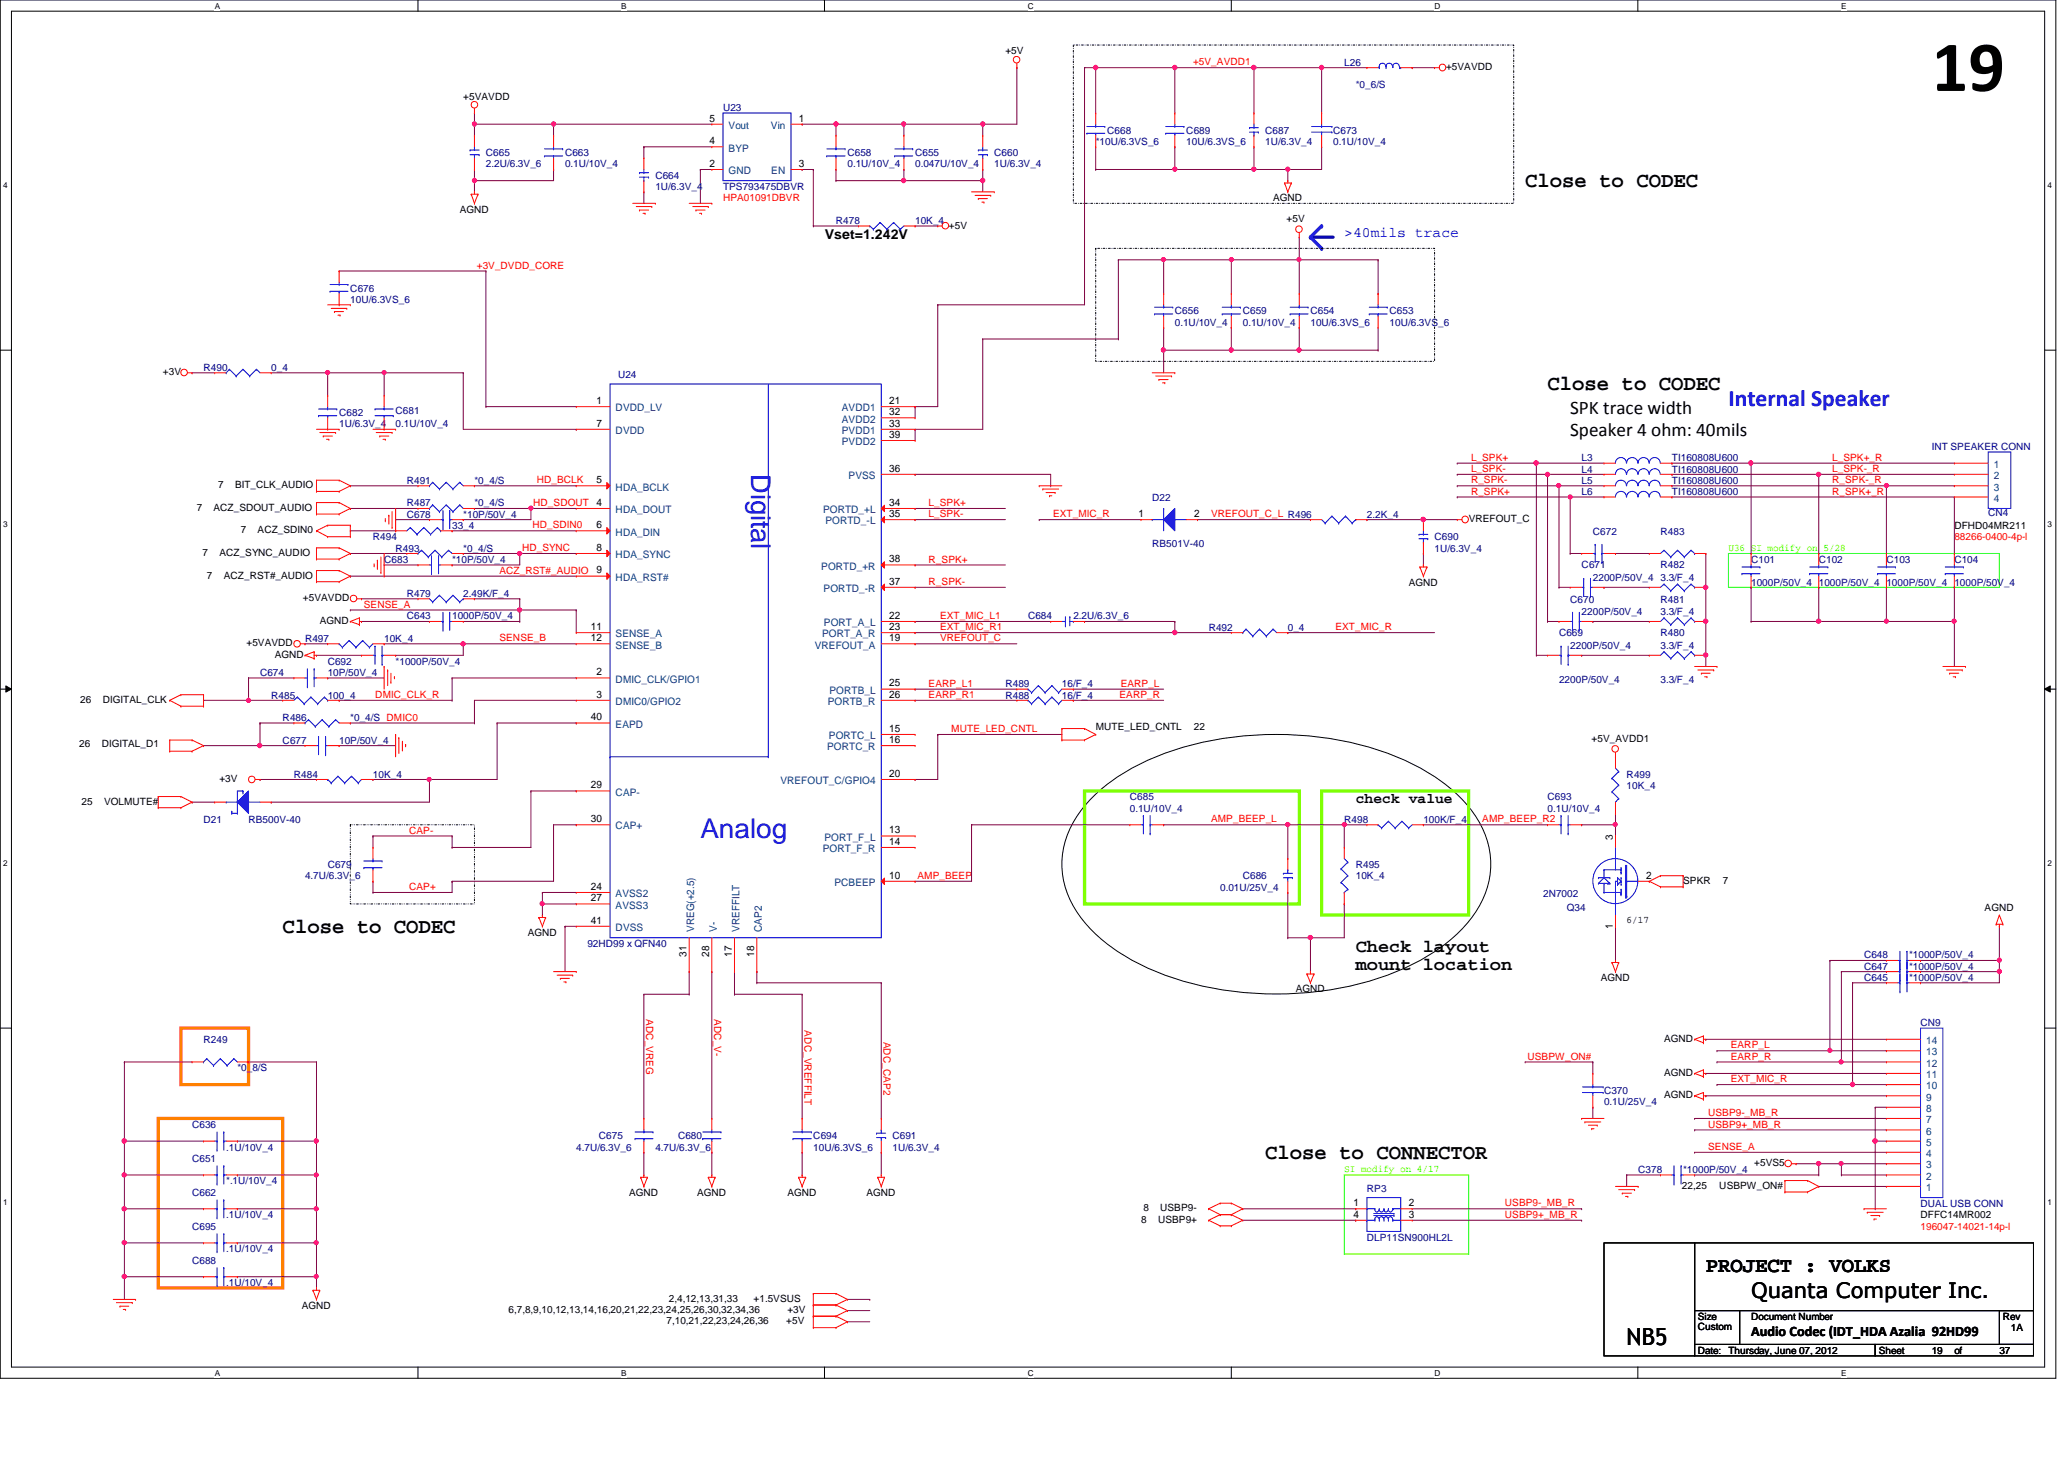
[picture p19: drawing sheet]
<svg xmlns="http://www.w3.org/2000/svg" width="297mm" height="210mm" viewBox="0 0 297 210" stroke-linecap="round" stroke-linejoin="round" font-family="sans-serif">
<defs><g id="words">
<text font-size="10.4" x="278" y="13.1">19</text>
<g font-size="3.9" fill="#00f">
<text x="108.1" y="68.2" transform="rotate(90 108.1 68.2)">Digital</text>
<text x="100.8" y="120.5">Analog</text>
</g>
<text font-size="3.4" fill="#00f" x="248.7" y="58.5">Internal Speaker</text>
<text font-size="3.4" x="234.1" y="193.5">NB5</text>
<g font-size="3">
<text x="219.5" y="26.9">Close to CODEC</text>
<text x="222.7" y="56.2">Close to CODEC</text>
<text x="40.7" y="134.2">Close to CODEC</text>
<text x="182.1" y="166.7">Close to CONNECTOR</text>
<text x="245.5" y="183">PROJECT : VOLKS</text>
<text x="252" y="186.7">Quanta Computer Inc.</text>
</g>
<g font-size="2.8">
<text x="226" y="59.5">SPK trace width</text>
<text x="226" y="62.7">Speaker 4 ohm: 40mils</text>
</g>
<g font-size="2.6">
<text x="195.1" y="137">Check layout</text>
<text x="195.1" y="139.6">mount location</text>
</g>
<text font-size="2.1" fill="#00f" x="193.5" y="34.1">&gt;40mils trace</text>
<g font-size="2.1">
<text x="195.1" y="115.5">check value</text>
<text x="252" y="192.2">Audio Codec (IDT_HDA Azalia 92HD99</text>
</g>
<text font-size="1.9" x="118.7" y="34.3">Vset=1.242V</text>
<g font-size="1.5">
<text x="102.1" y="17.5">5</text>
<text x="115" y="17.5">1</text>
<text x="102.1" y="20.7">4</text>
<text x="102.1" y="24">2</text>
<text x="115" y="24">3</text>
<text x="85.8" y="58.1">1</text>
<text x="128" y="59.7">32</text>
<text x="128" y="58.1">21</text>
<text x="85.8" y="61.4">7</text>
<text x="128" y="63">39</text>
<text x="128" y="61.4">33</text>
<text x="85.8" y="69.5">5</text>
<text x="128" y="67.9">36</text>
<text x="85.8" y="76">6</text>
<text x="85.8" y="72.8">4</text>
<text x="128" y="74.4">35</text>
<text x="128" y="72.8">34</text>
<text x="163.9" y="74.4">1</text>
<text x="171.9" y="74.4">2</text>
<text x="85.8" y="79.2">8</text>
<text x="85.8" y="82.5">9</text>
<text x="128" y="80.9">38</text>
<text x="128" y="89">22</text>
<text x="128" y="84.1">37</text>
<text x="85" y="90.6">11</text>
<text x="85" y="92.2">12</text>
<text x="128" y="90.6">23</text>
<text x="128" y="92.2">19</text>
<text x="85.8" y="97.2">2</text>
<text x="85.8" y="100.4">3</text>
<text x="128" y="100.4">26</text>
<text x="128" y="98.8">25</text>
<text x="85" y="103.6">40</text>
<text x="128" y="106.9">16</text>
<text x="128" y="105.3">15</text>
<text x="85" y="113.4">29</text>
<text x="128" y="111.8">20</text>
<text x="85" y="118.3">30</text>
<text x="128" y="119.9">13</text>
<text x="128" y="121.5">14</text>
<text x="232.1" y="120.8" transform="rotate(-90 232.1 120.8)">3</text>
<text x="85" y="128">24</text>
<text x="85" y="129.7">27</text>
<text x="128" y="126.4">10</text>
<text x="236.9" y="126.4">2</text>
<text x="85" y="132.9">41</text>
<text x="98.8" y="137.7" transform="rotate(-90 98.8 137.7)">31</text>
<text x="102.1" y="137.7" transform="rotate(-90 102.1 137.7)">28</text>
<text x="105.3" y="137.7" transform="rotate(-90 105.3 137.7)">17</text>
<text x="108.5" y="137.7" transform="rotate(-90 108.5 137.7)">18</text>
<text x="232.1" y="133.6" transform="rotate(-90 232.1 133.6)">1</text>
<text x="194.8" y="173.5">1</text>
<text x="202.7" y="173.5">2</text>
<text x="194.8" y="175.2">4</text>
<text x="202.7" y="175.2">3</text>
</g>
<g font-size="1.5" fill="#004080">
<text x="104.9" y="18.5">Vout</text>
<text x="104.9" y="21.8">BYP</text>
<text x="111" y="18.5">Vin</text>
<text x="104.9" y="25.1">GND</text>
<text x="111" y="25.1">EN</text>
<text x="88.6" y="59.2">DVDD_LV</text>
<text x="121.2" y="59.2">AVDD1</text>
<text x="88.6" y="62.4">DVDD</text>
<text x="121.2" y="60.8">AVDD2</text>
<text x="121.2" y="64.1">PVDD2</text>
<text x="121.2" y="62.4">PVDD1</text>
<text x="88.6" y="70.6">HDA_BCLK</text>
<text x="122.1" y="68.9">PVSS</text>
<text x="286.9" y="67.3">1</text>
<text x="286.9" y="68.9">2</text>
<text x="286.9" y="70.6">3</text>
<text x="88.6" y="77">HDA_DIN</text>
<text x="88.6" y="73.8">HDA_DOUT</text>
<text x="118.4" y="73.8">PORTD_+L</text>
<text x="118.8" y="75.4">PORTD_-L</text>
<text x="286.9" y="72.2">4</text>
<text x="88.6" y="80.3">HDA_SYNC</text>
<text x="88.6" y="83.6">HDA_RST#</text>
<text x="118.2" y="82">PORTD_+R</text>
<text x="118.5" y="85.2">PORTD_-R</text>
<text x="88.6" y="91.7">SENSE_A</text>
<text x="88.6" y="93.3">SENSE_B</text>
<text x="117.3" y="93.3">VREFOUT_A</text>
<text x="118.3" y="91.7">PORT_A_R</text>
<text x="118.6" y="90.1">PORT_A_L</text>
<text x="88.6" y="98.2">DMIC_CLK/GPIO1</text>
<text x="88.6" y="101.4">DMIC0/GPIO2</text>
<text x="119.1" y="101.4">PORTB_R</text>
<text x="119.4" y="99.8">PORTB_L</text>
<text x="88.6" y="104.7">EAPD</text>
<text x="119" y="107.9">PORTC_R</text>
<text x="119.3" y="106.3">PORTC_L</text>
<text x="112.3" y="112.8">VREFOUT_C/GPIO4</text>
<text x="88.6" y="114.5">CAP-</text>
<text x="88.6" y="119.3">CAP+</text>
<text x="118.4" y="122.6">PORT_F_R</text>
<text x="118.7" y="120.9">PORT_F_L</text>
<text x="88.6" y="129.1">AVSS2</text>
<text x="88.6" y="130.7">AVSS3</text>
<text x="120.1" y="127.5">PCBEEP</text>
<text x="88.6" y="133.9">DVSS</text>
<text x="99.9" y="134.1" transform="rotate(-90 99.9 134.1)">VREG(+2.5)</text>
<text x="103.2" y="134.1" transform="rotate(-90 103.2 134.1)">V-</text>
<text x="106.4" y="134.1" transform="rotate(-90 106.4 134.1)">VREFFILT</text>
<text x="109.6" y="134.1" transform="rotate(-90 109.6 134.1)">CAP2</text>
<text x="277.2" y="150.2">14</text>
<text x="277.2" y="151.8">13</text>
<text x="277.2" y="153.5">12</text>
<text x="277.2" y="155.1">11</text>
<text x="277.2" y="156.7">10</text>
<text x="277.2" y="158.3">9</text>
<text x="277.2" y="160">8</text>
<text x="277.2" y="161.6">7</text>
<text x="277.2" y="163.2">6</text>
<text x="277.2" y="164.8">5</text>
<text x="277.2" y="166.5">4</text>
<text x="277.2" y="168.1">3</text>
<text x="277.2" y="169.7">2</text>
<text x="277.2" y="171.4">1</text>
</g>
<g font-size="1.4">
<text x="144.7" y="7.8">+5V</text>
<text x="208.1" y="10.1">+5VAVDD</text>
<text x="66.7" y="14.4">+5VAVDD</text>
<text x="183.2" y="29">AGND</text>
<text x="66.2" y="30.6">AGND</text>
<text x="136.6" y="32.9">+5V</text>
<text x="185.2" y="31.9">+5V</text>
<text x="23.4" y="54">+3V</text>
<text x="31.4" y="70.3">7</text>
<text x="33.8" y="70.3">BIT_CLK_AUDIO</text>
<text x="28.3" y="73.5">7</text>
<text x="30.7" y="73.5">ACZ_SDOUT_AUDIO</text>
<text x="34.7" y="76.8">7</text>
<text x="37.1" y="76.8">ACZ_SDIN0</text>
<text x="211.4" y="75.1">VREFOUT_C</text>
<text x="281.3" y="76.1">DFHD04MR211</text>
<text x="29.1" y="80">7</text>
<text x="29.8" y="83.3">7</text>
<text x="31.6" y="80">ACZ_SYNC_AUDIO</text>
<text x="32.2" y="83.3">ACZ_RST#_AUDIO</text>
<text x="43.6" y="86.5">+5VAVDD</text>
<text x="46" y="89.8">AGND</text>
<text x="202.7" y="84.2">AGND</text>
<text x="35.5" y="93">+5VAVDD</text>
<text x="39.5" y="94.7">AGND</text>
<text x="11.6" y="101.1">26</text>
<text x="14.8" y="101.1">DIGITAL_CLK</text>
<text x="11.4" y="107.5">26</text>
<text x="14.6" y="107.5">DIGITAL_D1</text>
<text x="157.7" y="105.1">MUTE_LED_CNTL</text>
<text x="171.8" y="105.1">22</text>
<text x="229.1" y="106.7">+5V_AVDD1</text>
<text x="31.6" y="112.5">+3V</text>
<text x="11.7" y="115.8">25</text>
<text x="15" y="115.8">VOLMUTE#</text>
<text x="242.2" y="127.2">SPKR</text>
<text x="247.9" y="127.2">7</text>
<text x="285.6" y="131.1">AGND</text>
<text x="75.9" y="134.6">AGND</text>
<text x="234.1" y="132.8">6/17</text>
<text x="186.5" y="142.7">AGND</text>
<text x="230.4" y="141.1">AGND</text>
<text x="239.5" y="149.9">AGND</text>
<text x="239.5" y="154.8">AGND</text>
<text x="239.5" y="158">AGND</text>
<text x="252.5" y="167.8">+5VS5</text>
<text x="90.5" y="172">AGND</text>
<text x="100.3" y="172">AGND</text>
<text x="113.3" y="172">AGND</text>
<text x="124.7" y="172">AGND</text>
<text x="242.1" y="171.1">22,25</text>
<text x="247.4" y="171.1">USBPW_ON#</text>
<text x="164.2" y="175.9">8</text>
<text x="164.5" y="174.3">8</text>
<text x="166.7" y="175.9">USBP9+</text>
<text x="167" y="174.3">USBP9-</text>
<text x="276.4" y="175.3">DFFC14MR002</text>
<text x="43.4" y="188.3">AGND</text>
<text x="73.2" y="188.9">6,7,8,9,10,12,13,14,16,20,21,22,23,24,25,26,30,32,34,36</text>
<text x="95.9" y="190.5">7,10,21,22,23,24,26,36</text>
<text x="96.3" y="187.3">2,4,12,13,31,33</text>
<text x="108.5" y="187.3">+1.5VSUS</text>
<text x="113.2" y="190.5">+5V</text>
<text x="113.3" y="188.9">+3V</text>
<text x="244.3" y="189.9">Size</text>
<text x="244.3" y="191.4">Custom</text>
<text x="252" y="189.9">Document Number</text>
<text x="288.2" y="189.9">Rev</text>
<text x="289.4" y="191.5">1A</text>
<text x="244.3" y="194.8">Date:</text>
<text x="248.7" y="194.8">Thursday, June 07, 2012</text>
<text x="270.4" y="194.8">Sheet</text>
<text x="278" y="194.8">19</text>
<text x="281.3" y="194.8">of</text>
<text x="287.7" y="194.8">37</text>
</g>
<g font-size="1.4" fill="#f00">
<text x="171.7" y="9.4">+5V_AVDD1</text>
<text x="104.1" y="29">HPA01091DBVR</text>
<text x="68.6" y="38.7">+3V_DVDD_CORE</text>
<text x="77.3" y="69.6">HD_BCLK</text>
<text x="211.7" y="67.9">L_SPK-</text>
<text x="211.7" y="66.3">L_SPK+</text>
<text x="211.7" y="69.6">R_SPK-</text>
<text x="211.7" y="71.2">R_SPK+</text>
<text x="263.7" y="66.3">L_SPK+_R</text>
<text x="263.7" y="67.9">L_SPK-_R</text>
<text x="263.7" y="69.6">R_SPK-_R</text>
<text x="263.7" y="71.2">R_SPK+_R</text>
<text x="76.6" y="76">HD_SDIN0</text>
<text x="76.7" y="72.8">HD_SDOUT</text>
<text x="133.6" y="74.4">L_SPK-</text>
<text x="133.6" y="72.8">L_SPK+</text>
<text x="151.6" y="74.4">EXT_MIC_R</text>
<text x="174.3" y="74.4">VREFOUT_C_L R496</text>
<text x="281.3" y="77.7">88266-0400-4p-l</text>
<text x="71.9" y="82.5">ACZ_RST#_AUDIO</text>
<text x="75.1" y="79.3">HD_SYNC</text>
<text x="133.6" y="80.9">R_SPK+</text>
<text x="52.4" y="87.4">SENSE_A</text>
<text x="133.6" y="84.2">R_SPK-</text>
<text x="135.3" y="89.1">EXT_MIC_L1</text>
<text x="71.9" y="92.3">SENSE_B</text>
<text x="135.3" y="90.7">EXT_MIC_R1</text>
<text x="135.3" y="92.3">VREFOUT_C</text>
<text x="192.2" y="90.7">EXT_MIC_R</text>
<text x="54" y="100.4">DMIC_CLK_R</text>
<text x="133.6" y="100.4">EARP_R1</text>
<text x="133.6" y="98.8">EARP_L1</text>
<text x="161.1" y="100.4">EARP_R</text>
<text x="161.3" y="98.8">EARP_L</text>
<text x="136.9" y="105.3">MUTE_LED_CNTL</text>
<text x="58.9" y="119.9">CAP-</text>
<text x="174.3" y="118.3">AMP_BEEP_L</text>
<text x="213.3" y="118.3">AMP_BEEP_R2</text>
<text x="58.9" y="128.1">CAP+</text>
<text x="132" y="126.4">AMP_BEEP</text>
<text x="93" y="146.6" transform="rotate(90 93 146.6)">ADC_VREG</text>
<text x="102.8" y="146.6" transform="rotate(90 102.8 146.6)">ADC_V-</text>
<text x="115.8" y="148.3" transform="rotate(90 115.8 148.3)">ADC_VREFFILT</text>
<text x="127.2" y="149.9" transform="rotate(90 127.2 149.9)">ADC_CAP2</text>
<text x="219.8" y="152.4">USBPW_ON#</text>
<text x="249.1" y="155.7">EXT_MIC_R</text>
<text x="249.1" y="152.4">EARP_R</text>
<text x="249.1" y="150.8">EARP_L</text>
<text x="245.8" y="160.6">USBP9-_MB_R</text>
<text x="245.8" y="165.4">SENSE_A</text>
<text x="245.8" y="162.2">USBP9+_MB_R</text>
<text x="216.6" y="173.6">USBP9-_MB_R</text>
<text x="216.6" y="175.2">USBP9+_MB_R</text>
<text x="276.4" y="176.9">196047-14021-14p-l</text>
</g>
<g font-size="1.4" fill="#000080">
<text x="193.5" y="9.5">L26</text>
<text x="104.1" y="16">U23</text>
<text x="195.1" y="12.7">*0_6/S</text>
<text x="69.9" y="22.5">C665</text>
<text x="81.3" y="22.5">C663</text>
<text x="122" y="22.5">C658</text>
<text x="131.7" y="22.5">C655</text>
<text x="143.1" y="22.5">C660</text>
<text x="157.7" y="20.8">*10U/6.3VS_6</text>
<text x="159.3" y="19.2">C668</text>
<text x="170.7" y="19.2">C689</text>
<text x="170.7" y="20.8">10U/6.3VS_6</text>
<text x="182.1" y="19.2">C687</text>
<text x="182.1" y="20.8">1U/6.3V_4</text>
<text x="191.9" y="19.2">C673</text>
<text x="191.9" y="20.8">0.1U/10V_4</text>
<text x="69.9" y="24.1">2.2U/6.3V_6</text>
<text x="81.3" y="24.1">0.1U/10V_4</text>
<text x="94.3" y="25.7">C664</text>
<text x="94.3" y="27.3">1U/6.3V_4</text>
<text x="104.1" y="27.3">TPS793475DBVR</text>
<text x="122" y="24.1">0.1U/10V_4</text>
<text x="131.7" y="24.1">0.047U/10V_4</text>
<text x="143.1" y="24.1">1U/6.3V_4</text>
<text x="120.3" y="32.2">R478</text>
<text x="131.7" y="32.2">10K_4</text>
<text x="50.4" y="42">C676</text>
<text x="50.4" y="43.6">10U/6.3VS_6</text>
<text x="169.1" y="45.2">C656</text>
<text x="169.1" y="46.9">0.1U/10V_4</text>
<text x="178.9" y="45.2">C659</text>
<text x="178.9" y="46.9">0.1U/10V_4</text>
<text x="188.6" y="45.2">C654</text>
<text x="188.6" y="46.9">10U/6.3VS_6</text>
<text x="200" y="45.2">C653</text>
<text x="200" y="46.9">10U/6.3VS_6</text>
<text x="29.3" y="53.3">R490</text>
<text x="39" y="53.3">0_4</text>
<text x="48.8" y="59.9">C682</text>
<text x="56.9" y="59.5">C681</text>
<text x="88.9" y="54.3">U24</text>
<text x="48.8" y="61.5">1U/6.3V_4</text>
<text x="56.9" y="61.5">0.1U/10V_4</text>
<text x="278" y="64.7">INT SPEAKER CONN</text>
<text x="58.5" y="69.6">R491</text>
<text x="68.3" y="69.6">*0_4/S</text>
<text x="227.6" y="69.6">L5</text>
<text x="227.6" y="68">L4</text>
<text x="227.6" y="66.4">L3</text>
<text x="227.6" y="71.2">L6</text>
<text x="240.6" y="69.6">TI160808U600</text>
<text x="240.6" y="68">TI160808U600</text>
<text x="240.6" y="66.4">TI160808U600</text>
<text x="240.6" y="71.2">TI160808U600</text>
<text x="53.7" y="77.7">R494</text>
<text x="58.5" y="74.5">C678</text>
<text x="58.5" y="72.9">R487</text>
<text x="65.1" y="76.1">33_4</text>
<text x="66.7" y="74.5">*10P/50V_4</text>
<text x="68.3" y="72.9">*0_4/S</text>
<text x="165.8" y="72.1">D22</text>
<text x="196.7" y="74.5">2.2K_4</text>
<text x="206.5" y="77.7">C690</text>
<text x="229.2" y="76.9">C672</text>
<text x="239" y="76.9">R483</text>
<text x="286.1" y="74.2">CN4</text>
<text x="55.3" y="81">C683</text>
<text x="56.9" y="79.4">R493</text>
<text x="65.1" y="81">*10P/50V_4</text>
<text x="66.7" y="79.4">*0_4/S</text>
<text x="165.8" y="78.7">RB501V-40</text>
<text x="206.5" y="79.4">1U/6.3V_4</text>
<text x="227.6" y="81.8">C671</text>
<text x="229.2" y="83.6">2200P/50V_4</text>
<text x="239" y="83.6">3.3/F_4</text>
<text x="239" y="81.8">R482</text>
<text x="252" y="81">C101</text>
<text x="261.7" y="81">C102</text>
<text x="271.5" y="81">C103</text>
<text x="281.3" y="81">C104</text>
<text x="58.5" y="85.9">R479</text>
<text x="58.5" y="89.1">C643</text>
<text x="65.1" y="89.1">1000P/50V_4</text>
<text x="66.7" y="85.9">2.49K/F_4</text>
<text x="148" y="89.1">C684</text>
<text x="154.5" y="89.1">2.2U/6.3V_6</text>
<text x="226" y="86.7">C670</text>
<text x="227.6" y="88.5">2200P/50V_4</text>
<text x="239" y="86.7">R481</text>
<text x="239" y="88.5">3.3/F_4</text>
<text x="252" y="84.2">1000P/50V_4</text>
<text x="261.7" y="84.2">1000P/50V_4</text>
<text x="271.5" y="84.2">1000P/50V_4</text>
<text x="281.3" y="84.2">1000P/50V_4</text>
<text x="43.9" y="92.4">R497</text>
<text x="47.2" y="95.6">C692</text>
<text x="55.3" y="92.4">10K_4</text>
<text x="56.9" y="95.6">*1000P/50V_4</text>
<text x="173.9" y="90.8">R492</text>
<text x="185.3" y="90.8">0_4</text>
<text x="224.4" y="91.6">C669</text>
<text x="226" y="93.3">2200P/50V_4</text>
<text x="239" y="93.3">3.3/F_4</text>
<text x="239" y="91.6">R480</text>
<text x="37.4" y="97.2">C674</text>
<text x="39" y="100.5">R485</text>
<text x="47.2" y="97.2">10P/50V_4</text>
<text x="47.2" y="100.5">100_4</text>
<text x="144.7" y="98.9">R489</text>
<text x="144.7" y="100.5">R488</text>
<text x="152.8" y="98.9">16/F_4</text>
<text x="152.8" y="100.5">16/F_4</text>
<text x="224.4" y="98.2">2200P/50V_4</text>
<text x="239" y="98.2">3.3/F_4</text>
<text x="40.7" y="107">C677</text>
<text x="40.7" y="103.8">R486</text>
<text x="48.8" y="107">10P/50V_4</text>
<text x="50.4" y="103.8">*0_4/S DMIC0</text>
<text x="42.3" y="111.9">R484</text>
<text x="53.7" y="111.9">10K_4</text>
<text x="234.1" y="111.9">R499</text>
<text x="234.1" y="113.5">10K_4</text>
<text x="29.3" y="118.4">D21</text>
<text x="35.8" y="118.4">RB500V-40</text>
<text x="162.6" y="115.1">C685</text>
<text x="162.6" y="116.8">0.1U/10V_4</text>
<text x="193.5" y="118.4">R498</text>
<text x="204.8" y="118.4">100K/F_4</text>
<text x="222.7" y="115.1">C693</text>
<text x="222.7" y="116.8">0.1U/10V_4</text>
<text x="47.2" y="124.9">C679</text>
<text x="195.1" y="124.9">R495</text>
<text x="43.9" y="126.5">4.7U/6.3V_6</text>
<text x="175.6" y="128.1">0.01U/25V_4</text>
<text x="178.9" y="126.5">C686</text>
<text x="195.1" y="126.5">10K_4</text>
<text x="222.1" y="129.1">2N7002</text>
<text x="225.5" y="131.1">Q34</text>
<text x="84.5" y="136.3">92HD99 x QFN40</text>
<text x="268.3" y="137.9">C648</text>
<text x="274.7" y="137.9">*1000P/50V_4</text>
<text x="268.3" y="139.5">C647</text>
<text x="268.3" y="141.1">C645</text>
<text x="274.7" y="139.5">*1000P/50V_4</text>
<text x="274.7" y="141.1">*1000P/50V_4</text>
<text x="276.4" y="147.7">CN9</text>
<text x="29.3" y="150.1">R249</text>
<text x="34.2" y="154.1">*0_8/S</text>
<text x="230.8" y="157.4">C370</text>
<text x="230.8" y="159">0.1U/25V_4</text>
<text x="27.6" y="162.3">C636</text>
<text x="27.6" y="167.1">C651</text>
<text x="32.6" y="165.5">.1U/10V_4</text>
<text x="82.9" y="165.5">4.7U/6.3V_6</text>
<text x="86.2" y="163.9">C675</text>
<text x="94.3" y="165.5">4.7U/6.3V_6</text>
<text x="97.6" y="163.9">C680</text>
<text x="117" y="163.9">C694</text>
<text x="117" y="165.5">10U/6.3VS_6</text>
<text x="128.4" y="163.9">C691</text>
<text x="128.4" y="165.5">1U/6.3V_4</text>
<text x="27.6" y="172">C662</text>
<text x="32.6" y="170.4">*.1U/10V_4</text>
<text x="196.7" y="171.5">RP3</text>
<text x="235.8" y="168.8">C378</text>
<text x="242.2" y="168.8">*1000P/50V_4</text>
<text x="276.4" y="173.7">DUAL USB CONN</text>
<text x="27.6" y="176.9">C695</text>
<text x="32.6" y="175.3">.1U/10V_4</text>
<text x="196.7" y="178.5">DLP11SN900HL2L</text>
<text x="27.6" y="181.8">C688</text>
<text x="32.6" y="180.2">.1U/10V_4</text>
<text x="32.6" y="185">.1U/10V_4</text>
</g>
<g font-size="1.4" fill="#0f0">
<text x="248.7" y="79.2">U36 SI modify on 5/28</text>
<text x="193.5" y="168.6">SI modify on 4/17</text>
</g>
<g font-size="1.2">
<text x="30.9" y="1.2">A</text>
<text x="89.4" y="1.2">B</text>
<text x="147.9" y="1.2">C</text>
<text x="206.5" y="1.2">D</text>
<text x="265" y="1.2">E</text>
<text x=".5" y="27.1">4</text>
<text x="294.7" y="27.1">4</text>
<text x=".5" y="75.8">3</text>
<text x="294.7" y="75.8">3</text>
<text x=".5" y="124.6">2</text>
<text x="294.7" y="124.6">2</text>
<text x=".5" y="173.4">1</text>
<text x="294.7" y="173.4">1</text>
<text x="30.9" y="197.9">A</text>
<text x="89.4" y="197.9">B</text>
<text x="147.9" y="197.9">C</text>
<text x="206.5" y="197.9">D</text>
<text x="265" y="197.9">E</text>
</g>
</g></defs>
<path d="M0 0h295.9v198.3h-295.9zM1.6 1.6h292.7v195.1h-292.7z" fill="none" stroke="#000" stroke-width=".14"/>
<g fill="#fff">
<path d="M30.9 .2h.7v1.3h-.7z"/>
<path d="M30.9 196.8h.7v1.4h-.7z"/>
</g>
<path d="M60.2 0v1.6M60.2 196.7v1.6" fill="none" stroke="#000" stroke-width=".14"/>
<g fill="#fff">
<path d="M89.4 .2h.7v1.3h-.7z"/>
<path d="M89.4 196.8h.7v1.4h-.7z"/>
</g>
<path d="M118.7 0v1.6M118.7 196.7v1.6" fill="none" stroke="#000" stroke-width=".14"/>
<g fill="#fff">
<path d="M147.9 .2h.8v1.3h-.8z"/>
<path d="M147.9 196.8h.8v1.4h-.8z"/>
</g>
<path d="M177.2 0v1.6M177.2 196.7v1.6" fill="none" stroke="#000" stroke-width=".14"/>
<g fill="#fff">
<path d="M206.5 .2h.8v1.3h-.8z"/>
<path d="M206.5 196.8h.8v1.4h-.8z"/>
</g>
<path d="M235.7 0v1.6M235.7 196.7v1.6" fill="none" stroke="#000" stroke-width=".14"/>
<g fill="#fff">
<path d="M265 .2h.7v1.3h-.7z"/>
<path d="M265 196.8h.7v1.4h-.7z"/>
<path d="M.5 26h.6v1.3h-.6z"/>
<path d="M294.7 26h.6v1.3h-.6z"/>
<path d="M.5 74.8h.6v1.3h-.6z"/>
<path d="M294.7 74.8h.6v1.3h-.6z"/>
</g>
<path d="M0 50.4h1.6M294.3 50.4h1.6" fill="none" stroke="#000" stroke-width=".14"/>
<g fill="#fff">
<path d="M.5 123.5h.6v1.3h-.6z"/>
<path d="M294.7 123.5h.6v1.3h-.6z"/>
</g>
<path d="M0 99.1h1.6M.8 98.7l.8 .4-.8 .5zM294.3 99.1l.8-.4v.9zM294.3 99.1h1.6" fill="none" stroke="#000" stroke-width=".14"/>
<path d="M.8 98.7l.8 .4-.8 .5zM294.3 99.1l.8-.4v.9z" fill="#000"/>
<g fill="#fff">
<path d="M.5 172.3h.6v1.3h-.6z"/>
<path d="M294.7 172.3h.6v1.3h-.6z"/>
</g>
<path d="M157.4 114.5a31.6 31.6 0 0 1 14.3-7.4 48.5 48.5 0 0 1 30.2 2.2 22.9 22.9 0 0 1 11.1 9.1 12 12 0 0 1-.9 13.2 25.8 25.8 0 0 1-12.2 8.6 48.2 48.2 0 0 1-34.5-.8 22.9 22.9 0 0 1-11-9.2 12 12 0 0 1 .8-13.1l1.1-1.4zM0 147.9h1.6M294.3 147.9h1.6" fill="none" stroke="#000" stroke-width=".14"/>
<path d="M50.4 118.7h17.9v11.3h-17.9z" fill="none" stroke="#000" stroke-width=".14" stroke-dasharray=".3 .3 0 .3 0 .3"/>
<path d="M26 147.9h9.8v8.1h-9.8zM22.8 160.9h17.9v24.4h-17.9z" fill="none" stroke="#ff8000" stroke-width=".47"/>
<path d="M156.1 113.8h30.9v16.2h-30.9zM190.2 113.8h21.2v17.9h-21.2z" fill="none" stroke="#80ff00" stroke-width=".47"/>
<path d="M154.5 6.5h63.3v22.8h-63.3z" fill="none" stroke="#000" stroke-width=".14" stroke-dasharray=".3 .3 0 .3"/>
<path d="M188.6 34.1h3.3" fill="none" stroke="#0000a0" stroke-width=".47"/>
<circle cx="188.6" cy="34.1" r=".23" fill="#0000a0"/>
<path d="M188.6 34.1l1.6 1.6" fill="none" stroke="#00f" stroke-width=".47"/>
<circle cx="190.2" cy="35.7" r=".23" fill="#00f"/>
<path d="M190.2 32.5l-1.6 1.6" fill="none" stroke="#00f" stroke-width=".47"/>
<circle cx="190.2" cy="32.5" r=".23" fill="#00f"/>
<path d="M157.7 35.7h48.8v16.3h-48.8z" fill="none" stroke="#000" stroke-width=".14" stroke-dasharray=".3 .3 0 .3"/>
<path d="M248.7 79.6h39v4.9h-39zM193.5 169h17.9v11.4h-17.9z" fill="none" stroke="#0f0" stroke-width=".14"/>
<path d="M68.3 16.3h.1M68.3 16.3v1.6M130.1 17.9h.1M130.1 17.9h11.3M68.3 24.4h.1M68.3 24.4v1.6M120.3 26h.1M120.3 26h9.8" fill="none" stroke="#800040" stroke-width=".14"/>
<circle cx="141.4" cy="17.8" r=".31" fill="#f0f"/>
<circle cx="141.4" cy="17.8" r=".31" fill="none" stroke="#f0f" stroke-width=".14"/>
<circle cx="130" cy="17.8" r=".31" fill="#f0f"/>
<circle cx="130" cy="17.8" r=".31" fill="none" stroke="#f0f" stroke-width=".14"/>
<g fill="none" stroke="#800040" stroke-width=".14">
<path d="M48.8 39h.1M48.8 39h21.1M55.3 53.6h.1M55.3 53.6v3.3M55.3 53.6h11.4M50.4 69.9h.1M50.4 69.9h9.8M68.3 69.9h.1M68.3 69.9h14.6M135 105.7h.1M135 105.7h17.8M53.7 120.3h.1"/>
<path d="M53.7 128.4h.1M53.7 126.8h.1M53.7 120.3h11.4M53.7 120.3v1.6M53.7 126.8v1.6M65.1 126.8h.1M65.1 120.3h.1M65.1 121.9h.1M65.1 126.8h14.6M65.1 120.3v1.6M65.1 126.8v1.6h-11.4M65.1 121.9h11.3"/>
</g>
<circle cx="55.3" cy="53.6" r=".3" fill="#f0f"/>
<circle cx="55.3" cy="53.6" r=".3" fill="none" stroke="#f0f" stroke-width=".14"/>
<path d="M50.4 73.2h.1M50.4 73.2h9.8M56.9 74.8h.1M56.9 74.8h4.9M66.7 74.8h.1M68.3 73.2h.1M68.3 73.2h8.1M76.4 73.2h.1M76.4 73.2v1.6h-9.7" fill="none" stroke="#800040" stroke-width=".14"/>
<circle cx="76.4" cy="73.1" r=".3" fill="#f0f"/>
<circle cx="76.4" cy="73.1" r=".3" fill="none" stroke="#f0f" stroke-width=".14"/>
<path d="M120.3 17.9h.1M120.3 17.9h9.8M120.3 17.9v1.6M141.4 17.9h.1M141.4 17.9h4.9M141.4 17.9v1.6M131.7 32.5h.1M131.7 32.5h3.3" fill="none" stroke="#800040" stroke-width=".14"/>
<circle cx="120.3" cy="17.8" r=".31" fill="#f0f"/>
<circle cx="120.3" cy="17.8" r=".31" fill="none" stroke="#f0f" stroke-width=".14"/>
<path d="M68.3 17.9h.1M68.3 17.9v1.6M79.7 17.9h.1M79.7 17.9h22.7M130.1 17.9h.1M130.1 17.9v1.6M68.3 26h.1M68.3 26v1.6M68.3 26h11.4M130.1 24.4h.1M130.1 24.4v1.6" fill="none" stroke="#800040" stroke-width=".14"/>
<circle cx="68.3" cy="26" r=".31" fill="#f0f"/>
<circle cx="68.3" cy="26" r=".31" fill="none" stroke="#f0f" stroke-width=".14"/>
<path d="M79.7 17.9h.1M79.7 17.9v1.6M130.1 26h.1M130.1 26h11.3" fill="none" stroke="#800040" stroke-width=".14"/>
<circle cx="130" cy="26" r=".31" fill="#f0f"/>
<circle cx="130" cy="26" r=".31" fill="none" stroke="#f0f" stroke-width=".14"/>
<path d="M68.3 17.9h.1M68.3 17.9h11.4M79.7 24.4h.1M79.7 24.4v1.6M120.3 24.4h.1M120.3 24.4v1.6" fill="none" stroke="#800040" stroke-width=".14"/>
<circle cx="79.7" cy="17.8" r=".31" fill="#f0f"/>
<circle cx="79.7" cy="17.8" r=".31" fill="none" stroke="#f0f" stroke-width=".14"/>
<circle cx="68.3" cy="17.8" r=".31" fill="#f0f"/>
<circle cx="68.3" cy="17.8" r=".31" fill="none" stroke="#f0f" stroke-width=".14"/>
<path d="M141.4 26h.1M141.4 26v1.6" fill="none" stroke="#800040" stroke-width=".14"/>
<circle cx="141.4" cy="26" r=".31" fill="#f0f"/>
<circle cx="141.4" cy="26" r=".31" fill="none" stroke="#f0f" stroke-width=".14"/>
<g fill="none" stroke="#800040" stroke-width=".14">
<path d="M69.9 39h.1M69.9 39v19.5M92.7 21.1h.1M92.7 27.6h.1M92.7 21.1h9.7M92.7 21.1v1.6M92.7 27.6v1.7M100.8 24.4h.1M100.8 24.4h1.6M100.8 24.4v4.9M115.4 24.4h.1M115.4 24.4h1.6"/>
<path d="M117 24.4h.1M117 32.5h.1M117 24.4v8.1M117 32.5h6.6M141.4 24.4h.1M141.4 24.4v1.6M65.1 76.4h.1M65.1 76.4h17.8M35.8 97.5h.1M35.8 97.5h6.5M29.3 100.8h.1M29.3 100.8h6.5"/>
<path d="M37.4 104h.1M37.4 107.3h.1M37.4 104h4.9M37.4 107.3h6.5M48.8 107.3h.1M48.8 107.3h8.1M78.1 128.4h.1M78.1 128.4h4.8"/>
</g>
<circle cx="37.4" cy="107.2" r=".31" fill="#f0f"/>
<circle cx="37.4" cy="107.2" r=".31" fill="none" stroke="#f0f" stroke-width=".14"/>
<path d="M35.8 97.5h.1M35.8 97.5v3.3M35.8 100.8h.1M35.8 100.8h4.9M50.4 104h.1M50.4 104h17.9" fill="none" stroke="#800040" stroke-width=".14"/>
<circle cx="35.8" cy="100.7" r=".3" fill="#f0f"/>
<circle cx="35.8" cy="100.7" r=".3" fill="none" stroke="#f0f" stroke-width=".14"/>
<path d="M146.3 9.7h.1M146.3 9.7v8.2M47.2 97.5h.1M47.2 97.5h8.1M29.3 107.3h.1M37.4 104h.1M37.4 104v3.3h-8.1M61.8 112.1h.1M61.8 112.1h9.7M78.1 130h.1M78.1 130h4.8" fill="none" stroke="#800040" stroke-width=".14"/>
<circle cx="78" cy="130" r=".3" fill="#f0f"/>
<circle cx="78" cy="130" r=".3" fill="none" stroke="#f0f" stroke-width=".14"/>
<g fill="none" stroke="#800040" stroke-width=".14">
<path d="M115.4 17.9h.1M115.4 17.9h4.9M47.2 53.6h.1M47.2 53.6v3.3M50.4 76.4h.1M50.4 79.6h.1M50.4 76.4h6.5M50.4 79.6h8.1M66.7 79.6h.1M66.7 79.6h8.1M74.8 79.6h.1M74.8 79.6v1.7h-9.7"/>
<path d="M50.4 82.9h.1M50.4 82.9h32.5M55.3 81.3h.1M55.3 81.3h4.9M65.1 81.3h.1M27.6 115.4h.1M27.6 115.4h3.3M37.4 112.1h.1M37.4 112.1h8.1M39 115.4h.1M61.8 112.1h.1M61.8 112.1v3.3h-22.8"/>
</g>
<circle cx="47.2" cy="53.6" r=".3" fill="#f0f"/>
<circle cx="47.2" cy="53.6" r=".3" fill="none" stroke="#f0f" stroke-width=".14"/>
<path d="M69.9 58.5h.1M69.9 58.5h13M48.8 100.8h.1M48.8 100.8h16.3M81.3 133.3h.1M81.3 133.3h1.6M105.7 143h.1M105.7 143h9.7M17.9 169h.1M17.9 169h11.4" fill="none" stroke="#800040" stroke-width=".14"/>
<circle cx="17.9" cy="169" r=".31" fill="#f0f"/>
<circle cx="17.9" cy="169" r=".31" fill="none" stroke="#f0f" stroke-width=".14"/>
<path d="M34.2 169h.1M34.2 169h11.3" fill="none" stroke="#800040" stroke-width=".14"/>
<circle cx="45.5" cy="169" r=".3" fill="#f0f"/>
<circle cx="45.5" cy="169" r=".3" fill="none" stroke="#f0f" stroke-width=".14"/>
<path d="M17.9 164.2h.1M17.9 164.2v4.8M17.9 164.2h11.4M34.2 164.2h.1M34.2 164.2h11.3M45.5 164.2h.1M45.5 164.2v4.8" fill="none" stroke="#800040" stroke-width=".14"/>
<circle cx="45.5" cy="164.1" r=".31" fill="#f0f"/>
<circle cx="45.5" cy="164.1" r=".31" fill="none" stroke="#f0f" stroke-width=".14"/>
<path d="M17.9 152.8h.1M17.9 152.8v11.4M45.5 152.8h.1M45.5 152.8v11.4" fill="none" stroke="#800040" stroke-width=".14"/>
<circle cx="17.9" cy="164.1" r=".32" fill="#f0f"/>
<circle cx="17.9" cy="164.1" r=".32" fill="none" stroke="#f0f" stroke-width=".14"/>
<path d="M35.8 152.8h.1M35.8 152.8h9.7M17.9 173.9h.1M17.9 169h.1M17.9 173.9h11.4M17.9 169v4.9M34.2 173.9h.1M34.2 173.9h11.3" fill="none" stroke="#800040" stroke-width=".14"/>
<circle cx="45.5" cy="173.9" r=".3" fill="#f0f"/>
<circle cx="45.5" cy="173.9" r=".3" fill="none" stroke="#f0f" stroke-width=".14"/>
<path d="M17.9 173.9h.1M17.9 173.9v4.9M45.5 169h.1M45.5 169v4.9M45.5 183.7h.1M45.5 183.7v1.6" fill="none" stroke="#800040" stroke-width=".14"/>
<circle cx="17.9" cy="178.8" r=".31" fill="#f0f"/>
<circle cx="17.9" cy="178.8" r=".31" fill="none" stroke="#f0f" stroke-width=".14"/>
<circle cx="17.9" cy="173.9" r=".31" fill="#f0f"/>
<circle cx="17.9" cy="173.9" r=".31" fill="none" stroke="#f0f" stroke-width=".14"/>
<path d="M17.9 152.8h.1M17.9 152.8h9.7M45.5 173.9h.1M45.5 173.9v4.9" fill="none" stroke="#800040" stroke-width=".14"/>
<circle cx="45.5" cy="178.8" r=".3" fill="#f0f"/>
<circle cx="45.5" cy="178.8" r=".3" fill="none" stroke="#f0f" stroke-width=".14"/>
<path d="M17.9 178.8h.1M17.9 178.8h11.4M34.2 178.8h.1M34.2 178.8h11.3M17.9 183.7h.1M17.9 183.7v3.2M17.9 183.7h11.4" fill="none" stroke="#800040" stroke-width=".14"/>
<circle cx="17.9" cy="183.6" r=".31" fill="#f0f"/>
<circle cx="17.9" cy="183.6" r=".31" fill="none" stroke="#f0f" stroke-width=".14"/>
<path d="M17.9 178.8h.1M17.9 178.8v4.9M34.2 183.7h.1M34.2 183.7h11.3" fill="none" stroke="#800040" stroke-width=".14"/>
<circle cx="45.5" cy="183.6" r=".3" fill="#f0f"/>
<circle cx="45.5" cy="183.6" r=".3" fill="none" stroke="#f0f" stroke-width=".14"/>
<g fill="none" stroke="#800040" stroke-width=".14">
<path d="M139.8 118.7h.1M139.8 118.7h22.8M185.3 118.7h.1M185.3 118.7h8.2M204.8 118.7h.1M204.8 118.7h17.9M227.6 118.7h.1M227.6 118.7h4.9M99.2 139.8h.1M99.2 139.8v3.2M102.4 139.8h.1M102.4 139.8v21.1"/>
<path d="M105.7 139.8h.1M105.7 139.8v3.2M108.9 139.8h.1M108.9 139.8v1.6M188.6 134.9h.1M188.6 134.9v4.9M232.5 133.3h.1M232.5 133.3v4.9M92.7 143h.1M92.7 143v17.9M92.7 143h6.5M99.2 143h.1"/>
<path d="M108.9 141.4h.1M108.9 141.4h17.9M115.4 143h.1M115.4 143v17.9M126.8 141.4h.1M126.8 141.4v19.5M219.5 152.8h.1M219.5 152.8h9.7M229.2 152.8h.1M229.2 159.3h.1M229.2 152.8v1.6M229.2 159.3v1.6"/>
<path d="M45.5 178.8h.1M45.5 178.8v4.9M92.7 165.8h.1M92.7 165.8v3.2M102.4 165.8h.1M102.4 165.8v3.2M115.4 165.8h.1M115.4 165.8v3.2M126.8 165.8h.1M126.8 165.8v3.2M178.9 175.6h16.2M178.9 173.9h16.2"/>
<path d="M195.1 175.6h.1M195.1 173.9h.1M203.2 175.6h24.4M203.2 173.9h24.4M227.6 175.6h.1M227.6 173.9h.1M122 190.2h.1M122 188.6h.1M122 190.2h3.2M122 188.6h3.2"/>
</g>
<circle cx="193.5" cy="118.6" r=".3" fill="#f0f"/>
<circle cx="193.5" cy="118.6" r=".3" fill="none" stroke="#f0f" stroke-width=".14"/>
<circle cx="185.3" cy="118.6" r=".3" fill="#f0f"/>
<circle cx="185.3" cy="118.6" r=".3" fill="none" stroke="#f0f" stroke-width=".14"/>
<path d="M185.3 118.7h.1M185.3 118.7v4.8M193.5 118.7h.1M193.5 118.7h3.2M193.5 118.7v3.2M232.5 118.7h.1M232.5 118.7v1.6M188.6 134.9h.1M193.5 130h.1M193.5 130v4.9h-4.9" fill="none" stroke="#800040" stroke-width=".14"/>
<circle cx="232.5" cy="118.6" r=".3" fill="#f0f"/>
<circle cx="232.5" cy="118.6" r=".3" fill="none" stroke="#f0f" stroke-width=".14"/>
<path d="M185.3 134.9h.1M185.3 134.9h3.3" fill="none" stroke="#800040" stroke-width=".14"/>
<circle cx="188.6" cy="134.9" r=".31" fill="#f0f"/>
<circle cx="188.6" cy="134.9" r=".31" fill="none" stroke="#f0f" stroke-width=".14"/>
<g fill="none" stroke="#800040" stroke-width=".14">
<path d="M271.5 69.9h.1M271.5 69.9h9.8M252 89.4h.1M252 89.4h19.5M261.7 89.4h.1M281.3 89.4h.1M281.3 89.4v6.5M139.8 118.7h.1M139.8 118.7v8.1h-8.1M167.5 118.7h.1M167.5 118.7h17.8M232.5 117h.1"/>
<path d="M232.5 117v1.7M131.7 126.8h.1M185.3 128.4h.1M185.3 128.4v6.5"/>
</g>
<circle cx="261.7" cy="89.4" r=".31" fill="#f0f"/>
<circle cx="261.7" cy="89.4" r=".31" fill="none" stroke="#f0f" stroke-width=".14"/>
<path d="M252 66.6h.1M252 66.6v13M252 84.5h.1M252 84.5v4.9" fill="none" stroke="#800040" stroke-width=".14"/>
<circle cx="252" cy="66.6" r=".31" fill="#f0f"/>
<circle cx="252" cy="66.6" r=".31" fill="none" stroke="#f0f" stroke-width=".14"/>
<path d="M221.1 66.6h.1M221.1 66.6h9.7M240.6 66.6h.1M240.6 66.6h11.4" fill="none" stroke="#800040" stroke-width=".14"/>
<circle cx="221.1" cy="66.6" r=".32" fill="#f0f"/>
<circle cx="221.1" cy="66.6" r=".32" fill="none" stroke="#f0f" stroke-width=".14"/>
<path d="M222.7 68.2h.1M222.7 68.2h8.1M252 66.6h.1M252 66.6h29.3M261.7 68.2h.1M261.7 68.2h19.6M261.7 84.5h.1M261.7 84.5v4.9" fill="none" stroke="#800040" stroke-width=".14"/>
<circle cx="222.7" cy="68.2" r=".3" fill="#f0f"/>
<circle cx="222.7" cy="68.2" r=".3" fill="none" stroke="#f0f" stroke-width=".14"/>
<path d="M240.6 68.2h.1M240.6 68.2h21.1M261.7 68.2h.1M261.7 68.2v11.4" fill="none" stroke="#800040" stroke-width=".14"/>
<circle cx="261.7" cy="68.2" r=".31" fill="#f0f"/>
<circle cx="261.7" cy="68.2" r=".31" fill="none" stroke="#f0f" stroke-width=".14"/>
<path d="M240.6 69.9h.1M240.6 69.9h30.9M271.5 69.9h.1M271.5 69.9v9.7" fill="none" stroke="#800040" stroke-width=".14"/>
<circle cx="271.5" cy="69.8" r=".3" fill="#f0f"/>
<circle cx="271.5" cy="69.8" r=".3" fill="none" stroke="#f0f" stroke-width=".14"/>
<path d="M156.1 9.7h.1M156.1 9.7v34.2M157.7 9.7h.1M157.7 9.7h11.4M169.1 9.7h.1M169.1 9.7v6.6M271.5 84.5h.1M271.5 84.5v4.9M281.3 84.5h.1M281.3 84.5v4.9" fill="none" stroke="#800040" stroke-width=".14"/>
<circle cx="169.1" cy="9.7" r=".31" fill="#f0f"/>
<circle cx="169.1" cy="9.7" r=".31" fill="none" stroke="#f0f" stroke-width=".14"/>
<circle cx="157.7" cy="9.7" r=".31" fill="#f0f"/>
<circle cx="157.7" cy="9.7" r=".31" fill="none" stroke="#f0f" stroke-width=".14"/>
<path d="M180.5 9.7h.1M180.5 9.7h9.7M169.1 21.1h.1M169.1 21.1v3.3" fill="none" stroke="#800040" stroke-width=".14"/>
<circle cx="190.2" cy="9.7" r=".31" fill="#f0f"/>
<circle cx="190.2" cy="9.7" r=".31" fill="none" stroke="#f0f" stroke-width=".14"/>
<circle cx="180.4" cy="9.7" r=".32" fill="#f0f"/>
<circle cx="180.4" cy="9.7" r=".32" fill="none" stroke="#f0f" stroke-width=".14"/>
<path d="M169.1 9.7h.1M169.1 9.7h11.4M180.5 9.7h.1M180.5 9.7v6.6M190.2 9.7h.1M190.2 9.7v6.6M180.5 21.1h.1M180.5 21.1v3.3M185.3 24.4h.1M185.3 24.4v1.6M190.2 21.1h.1M190.2 21.1v3.3" fill="none" stroke="#800040" stroke-width=".14"/>
<circle cx="180.4" cy="24.3" r=".31" fill="#f0f"/>
<circle cx="180.4" cy="24.3" r=".31" fill="none" stroke="#f0f" stroke-width=".14"/>
<path d="M185.3 24.4h.1M185.3 24.4h4.9" fill="none" stroke="#800040" stroke-width=".14"/>
<circle cx="185.3" cy="24.3" r=".3" fill="#f0f"/>
<circle cx="185.3" cy="24.3" r=".3" fill="none" stroke="#f0f" stroke-width=".14"/>
<path d="M190.2 9.7h.1M190.2 9.7h6.5M203.2 9.7h.1M203.2 9.7h3.3M167.5 37.4h.1M167.5 37.4v4.8M169.1 24.4h.1M169.1 24.4h11.4M187 37.4h.1M187 37.4v4.8M167.5 50.4h.1M167.5 50.4v3.2" fill="none" stroke="#800040" stroke-width=".14"/>
<circle cx="167.4" cy="50.4" r=".31" fill="#f0f"/>
<circle cx="167.4" cy="50.4" r=".31" fill="none" stroke="#f0f" stroke-width=".14"/>
<path d="M177.2 37.4h.1M177.2 37.4v4.8M167.5 47.1h.1M167.5 50.4h.1M167.5 47.1v3.3M177.2 50.4h.1M187 47.1h.1M187 47.1v3.3h-19.5" fill="none" stroke="#800040" stroke-width=".14"/>
<circle cx="186.9" cy="50.4" r=".31" fill="#f0f"/>
<circle cx="186.9" cy="50.4" r=".31" fill="none" stroke="#f0f" stroke-width=".14"/>
<circle cx="177.2" cy="50.4" r=".31" fill="#f0f"/>
<circle cx="177.2" cy="50.4" r=".31" fill="none" stroke="#f0f" stroke-width=".14"/>
<path d="M167.5 37.4h.1M167.5 37.4h9.7M187 34.1h.1M187 34.1v3.3M177.2 47.1h.1M177.2 47.1v3.3" fill="none" stroke="#800040" stroke-width=".14"/>
<circle cx="167.4" cy="37.3" r=".3" fill="#f0f"/>
<circle cx="167.4" cy="37.3" r=".3" fill="none" stroke="#f0f" stroke-width=".14"/>
<path d="M177.2 37.4h.1M177.2 37.4h9.8" fill="none" stroke="#800040" stroke-width=".14"/>
<circle cx="186.9" cy="37.3" r=".3" fill="#f0f"/>
<circle cx="186.9" cy="37.3" r=".3" fill="none" stroke="#f0f" stroke-width=".14"/>
<circle cx="177.2" cy="37.3" r=".3" fill="#f0f"/>
<circle cx="177.2" cy="37.3" r=".3" fill="none" stroke="#f0f" stroke-width=".14"/>
<path d="M45.5 94.3h.1M45.5 94.3h6.5M56.9 94.3h.1M56.9 94.3h9.8M131.7 91h.1M131.7 91h37.4" fill="none" stroke="#800040" stroke-width=".14"/>
<circle cx="169.1" cy="91" r=".31" fill="#f0f"/>
<circle cx="169.1" cy="91" r=".31" fill="none" stroke="#f0f" stroke-width=".14"/>
<g fill="none" stroke="#800040" stroke-width=".14">
<path d="M196.7 74.8h.1M196.7 74.8h13M204.8 74.8h.1M131.7 89.4h.1M131.7 92.6h.1M131.7 99.1h.1M131.7 89.4h19.5M131.7 92.6h14.6M131.7 99.1h14.6M154.5 99.1h.1M154.5 99.1h13M156.1 89.4h.1"/>
<path d="M156.1 89.4h13M169.1 91h.1M169.1 89.4h.1M169.1 91h8.1M169.1 89.4v1.6M185.3 91h.1M185.3 91h21.2M131.7 100.8h.1M131.7 100.8h14.6M154.5 100.8h.1M154.5 100.8h13"/>
</g>
<circle cx="204.8" cy="74.7" r=".32" fill="#f0f"/>
<circle cx="204.8" cy="74.7" r=".32" fill="none" stroke="#f0f" stroke-width=".14"/>
<path d="M131.7 74.8h.1M131.7 73.2h.1M131.7 74.8h13M131.7 73.2h13M149.6 74.8h.1M149.6 74.8h14.6M172.3 74.8h.1M172.3 74.8h16.3M53.7 112.1h.1M53.7 112.1h8.1M78.1 128.4h.1M78.1 128.4v1.6" fill="none" stroke="#800040" stroke-width=".14"/>
<circle cx="61.8" cy="112.1" r=".3" fill="#f0f"/>
<circle cx="61.8" cy="112.1" r=".3" fill="none" stroke="#f0f" stroke-width=".14"/>
<path d="M47.2 53.6h.1M47.2 53.6h8.1M66.7 61.8h16.2M74.8 79.6h8.1M76.4 73.2h.1M76.4 73.2h6.5M82.9 61.8h.1M82.9 79.6h.1M81.3 133.3h.1M81.3 133.3v6.5" fill="none" stroke="#800040" stroke-width=".14"/>
<circle cx="74.8" cy="79.6" r=".31" fill="#f0f"/>
<circle cx="74.8" cy="79.6" r=".31" fill="none" stroke="#f0f" stroke-width=".14"/>
<path d="M43.9 92.6h.1M43.9 92.6h3.3M66.7 92.6h.1M66.7 92.6h16.2M82.9 87.8h.1M82.9 87.8v3.2" fill="none" stroke="#800040" stroke-width=".14"/>
<circle cx="66.7" cy="92.6" r=".31" fill="#f0f"/>
<circle cx="66.7" cy="92.6" r=".31" fill="none" stroke="#f0f" stroke-width=".14"/>
<g fill="none" stroke="#800040" stroke-width=".14">
<path d="M160.9 37.4h.1M160.9 37.4v11.4M160.9 37.4h6.6M167.5 37.4h.1M27.6 53.6h.1M27.6 53.6h3.3M39 53.6h8.2M47.2 53.6h.1M66.7 53.6h.1M66.7 53.6v8.2M131.7 58.5h.1M131.7 58.5v1.6"/>
<path d="M135 43.9h.1M135 43.9v14.6h-3.3M135 43.9h21.1M141.4 48.8h.1M141.4 48.8v13h-9.7M141.4 48.8h19.5M160.9 48.8h.1M131.7 61.8h.1M131.7 68.2h.1M131.7 61.8v1.6M131.7 68.2h19.5v1.7M151.2 69.9h.1"/>
<path d="M204.8 79.6h.1M204.8 79.6v1.7M226 71.5h.1M226 79.6h.1M226 71.5h4.8M226 79.6h1.6M232.5 79.6h.1M232.5 79.6h4.9M245.5 79.6h.1M245.5 79.6v4.9M55.3 92.6h.1M55.3 92.6h11.4"/>
<path d="M65.1 97.5h.1M65.1 97.5v3.3M65.1 97.5h17.8M66.7 92.6h.1M66.7 92.6v1.7M221.1 94.3h.1M221.1 94.3h1.6M222.7 89.4h.1M222.7 89.4h1.7M224.4 84.5h.1M224.4 84.5h1.6M227.6 94.3h.1"/>
<path d="M227.6 94.3h9.8M229.2 89.4h.1M229.2 89.4h8.2M230.8 84.5h.1M230.8 84.5h6.6M245.5 94.3h.1M245.5 94.3v1.6M65.1 100.8h.1M68.3 104h.1M68.3 100.8h.1M68.3 100.8v3.2M68.3 100.8h14.6"/>
<path d="M71.5 104h.1M71.5 104v8.1M71.5 104h11.4M76.4 113.8h.1M76.4 113.8v8.1M76.4 113.8h6.5M79.7 118.7h.1M79.7 118.7v8.1M79.7 118.7h3.2M82.9 104h.1M82.9 113.8h.1M82.9 118.7h.1"/>
<path d="M131.7 112.1h.1M131.7 112.1h3.3M78.1 130h.1M78.1 130v1.7M122 186.9h3.2M125.2 186.9h.1"/>
</g>
<circle cx="245.5" cy="94.2" r=".31" fill="#f0f"/>
<circle cx="245.5" cy="94.2" r=".31" fill="none" stroke="#f0f" stroke-width=".14"/>
<path d="M245.5 84.5h.1M245.5 84.5v4.9" fill="none" stroke="#800040" stroke-width=".14"/>
<circle cx="245.5" cy="89.4" r=".31" fill="#f0f"/>
<circle cx="245.5" cy="89.4" r=".31" fill="none" stroke="#f0f" stroke-width=".14"/>
<circle cx="245.5" cy="84.5" r=".31" fill="#f0f"/>
<circle cx="245.5" cy="84.5" r=".31" fill="none" stroke="#f0f" stroke-width=".14"/>
<g fill="none" stroke="#800040" stroke-width=".14">
<path d="M209.7 68.2h.1M209.7 66.6h.1M209.7 69.9h.1M209.7 69.9h21.1M209.7 68.2h13M209.7 66.6h11.4M221.1 66.6h.1M221.1 66.6v27.7M222.7 68.2h.1M222.7 68.2v21.2M224.4 69.9h.1M224.4 69.9v14.6"/>
<path d="M226 71.5h.1M226 71.5v8.1"/>
</g>
<circle cx="224.3" cy="69.8" r=".3" fill="#f0f"/>
<circle cx="224.3" cy="69.8" r=".3" fill="none" stroke="#f0f" stroke-width=".14"/>
<path d="M209.7 71.5h.1M209.7 71.5h16.3" fill="none" stroke="#800040" stroke-width=".14"/>
<circle cx="226" cy="71.5" r=".3" fill="#f0f"/>
<circle cx="226" cy="71.5" r=".3" fill="none" stroke="#f0f" stroke-width=".14"/>
<g fill="none" stroke="#800040" stroke-width=".14">
<path d="M187 37.4h11.3M198.3 37.4h.1M198.3 37.4v4.8M187 50.4h.1M187 50.4h11.3M198.3 42.2h.1M198.3 50.4h.1M198.3 47.1v3.3M281.3 79.6h.1M281.3 71.5v8.1M131.7 84.5h.1M131.7 81.3h.1"/>
<path d="M131.7 84.5h13M131.7 81.3h13M271.5 89.4h.1M271.5 89.4h9.8M135 105.7h.1M135 105.7v6.4"/>
</g>
<circle cx="281.2" cy="89.4" r=".3" fill="#f0f"/>
<circle cx="281.2" cy="89.4" r=".3" fill="none" stroke="#f0f" stroke-width=".14"/>
<circle cx="271.5" cy="89.4" r=".3" fill="#f0f"/>
<circle cx="271.5" cy="89.4" r=".3" fill="none" stroke="#f0f" stroke-width=".14"/>
<g fill="none" stroke="#800040" stroke-width=".14">
<path d="M156.1 9.7h.1M156.1 9.7h1.6M157.7 9.7h.1M157.7 9.7v6.6M157.7 24.4h.1M157.7 24.4h11.4M157.7 21.1v3.3M169.1 24.4h.1M180.5 24.4h.1M180.5 24.4h4.8M240.6 71.5h.1M240.6 71.5h40.7"/>
<path d="M245.5 89.4h.1M245.5 89.4v4.9M245.5 157.6h.1M245.5 157.6h26"/>
</g>
<circle cx="169.1" cy="24.3" r=".3" fill="#f0f"/>
<circle cx="169.1" cy="24.3" r=".3" fill="none" stroke="#f0f" stroke-width=".14"/>
<path d="M263.4 138.2h.1M263.4 138.2h8.1M265 139.8h.1M265 139.8h6.5M276.4 138.2h.1M276.4 139.8h.1M276.4 138.2h11.3M276.4 139.8h11.3M266.6 141.4h.1M266.6 141.4h4.9" fill="none" stroke="#800040" stroke-width=".14"/>
<circle cx="287.7" cy="139.8" r=".31" fill="#f0f"/>
<circle cx="287.7" cy="139.8" r=".31" fill="none" stroke="#f0f" stroke-width=".14"/>
<g fill="none" stroke="#800040" stroke-width=".14">
<path d="M245.5 149.5h.1M245.5 154.4h.1M245.5 149.5h26M245.5 154.4h26M263.4 151.2h.1M263.4 151.2h8.1M265 152.8h.1M265 152.8h6.5M266.6 156h.1M266.6 156h4.9M276.4 141.4h.1M276.4 141.4h11.3"/>
<path d="M234.1 169h.1M234.1 169h4.9M234.1 169v1.7M243.9 169h.1M243.9 169h17.8M261.7 169h.1M261.7 167.4v1.6M265 167.4h.1M265 167.4h6.5"/>
</g>
<circle cx="265" cy="167.4" r=".3" fill="#f0f"/>
<circle cx="265" cy="167.4" r=".3" fill="none" stroke="#f0f" stroke-width=".14"/>
<path d="M258.5 167.4h.1M258.5 167.4h6.5v1.6M261.7 167.4h.1M261.7 170.7h.1M261.7 170.7h9.8M265 169h.1M265 169h6.5M271.5 169h.1" fill="none" stroke="#800040" stroke-width=".14"/>
<circle cx="261.7" cy="167.4" r=".31" fill="#f0f"/>
<circle cx="261.7" cy="167.4" r=".31" fill="none" stroke="#f0f" stroke-width=".14"/>
<path d="M269.9 159.3v4.9M243.9 165.8h.1M243.9 160.9h.1M243.9 162.6h.1M243.9 165.8h27.6M243.9 160.9h27.6M243.9 162.6h27.6M269.9 164.2h.1" fill="none" stroke="#800040" stroke-width=".14"/>
<circle cx="269.8" cy="164.1" r=".32" fill="#f0f"/>
<circle cx="269.8" cy="164.1" r=".32" fill="none" stroke="#f0f" stroke-width=".14"/>
<path d="M287.7 138.2h.1M287.7 139.8h.1M287.7 138.2v3.2M266.6 141.4h.1M266.6 141.4v14.6M269.9 159.3h.1M269.9 159.3h1.6M269.9 164.2h.1M269.9 173.9h.1M269.9 164.2h1.6M269.9 164.2v9.7" fill="none" stroke="#800040" stroke-width=".14"/>
<circle cx="266.6" cy="156" r=".31" fill="#f0f"/>
<circle cx="266.6" cy="156" r=".31" fill="none" stroke="#f0f" stroke-width=".14"/>
<path d="M265 139.8v13M247.1 156h.1M247.1 156h19.5M265 152.8h.1" fill="none" stroke="#800040" stroke-width=".14"/>
<circle cx="265" cy="152.8" r=".3" fill="#f0f"/>
<circle cx="265" cy="152.8" r=".3" fill="none" stroke="#f0f" stroke-width=".14"/>
<path d="M263.4 138.2v13M247.1 152.8h.1M247.1 152.8h17.9M263.4 151.2h.1" fill="none" stroke="#800040" stroke-width=".14"/>
<circle cx="263.4" cy="151.1" r=".3" fill="#f0f"/>
<circle cx="263.4" cy="151.1" r=".3" fill="none" stroke="#f0f" stroke-width=".14"/>
<path d="M287.7 138.2h.1M287.7 133.3v4.9M247.1 151.2h.1M247.1 151.2h16.3" fill="none" stroke="#800040" stroke-width=".14"/>
<circle cx="287.7" cy="138.1" r=".3" fill="#f0f"/>
<circle cx="287.7" cy="138.1" r=".3" fill="none" stroke="#f0f" stroke-width=".14"/>
<path d="M74.8 87.8h.1M74.8 87.8h8.1" fill="none" stroke="#800040" stroke-width=".14"/>
<circle cx="74.8" cy="87.8" r=".31" fill="#f0f"/>
<circle cx="74.8" cy="87.8" r=".31" fill="none" stroke="#f0f" stroke-width=".14"/>
<g fill="none" stroke="#800040" stroke-width=".14">
<path d="M50.4 87.8h.1M50.4 87.8h24.4M52 86.1h.1M52 89.4h.1M52 86.1h8.2M52 89.4h9.8M66.7 89.4h8.1M68.3 86.1h.1M68.3 86.1h6.5M74.8 86.1h.1M74.8 89.4h.1M74.8 87.8h.1"/>
<path d="M74.8 86.1v3.3"/>
</g>
<g fill="none" stroke="#f00" stroke-width=".14">
<path d="M68.3 16.3h.1M68.3 15.6v.7M79.7 19.5h.1M79.7 19.5v1.6M102.4 17.9h.1M102.4 17.9h1.7M113.8 17.9h1.6M115.4 17.9h.1M120.3 19.5h.1M120.3 19.5v1.6M130.1 19.5h.1M130.1 19.5v1.6"/>
<path d="M146.3 9.7h.1M146.3 9.1v.6M180.5 16.3h.1M180.5 16.3v1.6M180.5 19.5v1.6M196.7 9.7h.1M196.7 9.7h1.6M201.6 9.7h1.6M203.2 9.7h.1M206.5 9.7h.1M206.5 9.7h.6M67.8 27.9h.1"/>
<path d="M67.8 27.9l.5 1.4M67.8 27.9h1M68.3 29.3h.1M68.3 27.6h.1M68.3 27.6v.3M68.8 27.9h.1M68.8 27.9l-.5 1.4M79.7 24.4h.1M79.7 22.7v1.7M91.1 29.3h3.2M91.6 29.7h2.2M92 30.2h.1"/>
<path d="M92 30.2h1.3M92.5 30.7h.3M92.8 30.7h.1M93.8 29.7h.1M94.3 29.3h.1M99.2 29.3h3.2M99.7 29.7h2.2M100.2 30.2h.1M100.2 30.2h1.3M100.7 30.7h.3M101 30.7h.1M101.9 29.7h.1"/>
<path d="M102.4 29.3h.1M102.4 21.1h.1M102.4 24.4h.1M102.4 21.1h1.7M102.4 24.4h1.7M113.8 24.4h1.6M115.4 24.4h.1M120.3 24.4h.1M120.3 22.7v1.7M123.6 32.5h.1M123.6 32.5h1.6M130.1 24.4h.1"/>
<path d="M130.1 32.5h1.6M130.1 22.7v1.7M131.7 32.5h.1M135 32.5h.1M135 32.5h.6M139.8 27.6h3.3M140.3 28.1h2.3M140.8 28.6h.1M140.8 28.6h1.3M141.3 29.1h.3M141.6 29.1h.1M142.6 28.1h.1"/>
<path d="M143.1 27.6h.1M180.5 21.1h.1M184.9 26.3h.1M184.9 26.3l.4 1.3M184.9 26.3h.9M185.3 27.6h.1M185.3 26h.1M185.3 26v.3M185.8 26.3h.1M185.8 26.3l-.5 1.3M187 34.1h.1M187 33.5v.6"/>
<path d="M27 53.6h.6M27.6 53.6h.1M30.9 53.6h.1M30.9 53.6h1.7M37.4 53.6h1.6M39 53.6h.1M47.2 56.9h.1M47.2 43.9h3.2M47.2 56.9v1.6M47.7 44.4h2.2M48.1 44.8h.1M48.1 44.8h1.3"/>
<path d="M48.6 45.3h.3M48.9 45.3h.1M49.9 44.4h.1M50.4 43.9h.1M165.8 53.6h3.3M166.3 54.1h2.3M166.8 54.6h.1M166.8 54.6h1.3M167.3 55.1h.3M167.6 55.1h.1M168.6 54.1h.1M169.1 53.6h.1"/>
<path d="M177.2 42.2h.1M177.2 47.1h.1M177.2 42.2v1.7M177.2 45.5v1.6M45.5 74h.1M45.5 72.3h.1M45.5 70.7h.1M45.5 69.1h.1M45.5 76.4h.1M45.5 78.8h.1M45.5 74h3.3M45.5 69.1v1.6"/>
<path d="M45.5 72.3v1.7M45.5 78.8v1.6M45.5 72.3h3.3M45.5 70.7h3.3M45.5 69.1h3.3M45.5 76.4l1.7 .8M45.5 78.8h3.3M45.5 61.8h3.3M46 62.2h2.3M46.5 62.7h.1M46.5 62.7h1.3M47 63.2h.3"/>
<path d="M47.2 75.6h.1M47.2 77.2h.1M47.2 61.8h.1M47.2 75.6l-1.7 .8M47.2 75.6h3.2M47.2 77.2h3.2M47.2 60.1v1.7M47.3 63.2h.1M48.3 62.2h.1M48.8 74h.1M48.8 72.3h.1M48.8 70.7h.1"/>
<path d="M48.8 69.1h.1M48.8 78.8h.1M48.8 61.8h.1M48.8 72.3l1.6 .9M48.8 69.1l1.6 .8M48.8 78.8l1.6 .8M50.4 73.2h.1M50.4 69.9h.1M50.4 75.6h.1M50.4 77.2h.1M50.4 79.6h.1M50.4 73.2l-1.6 .8"/>
<path d="M50.4 69.9l-1.6 .8M50.4 75.6v1.6M50.4 79.6l-1.6 .8M53.7 61.8h3.2M54.1 62.2h2.3M54.6 62.7h.1M54.6 62.7h1.4M55.1 63.2h.4M55.3 79.6v3.3M55.5 63.2h.1M55.5 74.9h.1M55.5 74.6v.3"/>
<path d="M56 74.1h.1M56 74.1v1.3M56.4 62.2h.1M56.4 75.9h.1M56.4 73.6v2.3M56.9 61.8h.1M56.9 76.4h.1M56.9 73.2v3.2M56.9 76.4h1.6M60.2 73.2h.1M60.2 73.2h1.6M61.8 74.8h.1"/>
<path d="M61.8 74.8h1.6M63.4 76.4h1.7M65.1 76.4h.1M65.1 74.8h1.6M66.7 74.8h.1M66.7 73.2h1.6M68.3 73.2h.1M149.6 69.9h.1M149.6 69.9h3.2M150.1 70.4h.1M150.1 70.4h2.3M150.5 70.9h1.3"/>
<path d="M151 71.3h.1M151 71.3h.4M151.8 70.9h.1M209.7 74.8h.1M209.7 74.8h.7M227.6 79.6h.1M227.6 79.6h1.6M230.8 69.9h.1M230.8 68.2h.1M230.8 66.6h.1M230.8 69.9h1.7M230.8 66.6h1.7"/>
<path d="M230.8 68.2h1.7M230.8 79.6h1.7M232.5 79.6h.1M237.4 79.6h.1M237.4 79.6h1.6M239 69.9h1.6M239 66.6h1.6M239 68.2h1.6M240.6 69.9h.1M240.6 68.2h.1M240.6 66.6h.1M243.9 79.6h1.6"/>
<path d="M245.5 79.6h.1M252 79.6h.1M252 79.6v1.7M261.7 79.6h.1M261.7 79.6v1.7M271.5 79.6h.1M271.5 79.6v1.7M281.3 66.6h.1M281.3 68.2h.1M281.3 69.9h.1M281.3 71.5h.1M281.3 79.6h.1"/>
<path d="M281.3 69.9h4.8M281.3 66.6h4.8M281.3 68.2h4.8M281.3 71.5h4.8M281.3 79.6v1.7M26 99.9h.1M26 99.9l-1.6 .9M26 99.9h3.3M29.3 99.9h.1M29.3 99.9v1.7M42.3 97.5h.1M42.3 97.5h1.6"/>
<path d="M43.3 92.6h.6M43.9 92.6h.1M43.9 94.3h.1M43.9 94.3l1.3 .4M45.2 93.8h.1M45.2 94.7h.1M45.2 93.8l-1.3 .5M45.2 93.8v.9M45.2 94.3h.3M45.5 80.4h.1M45.5 82.1h.1M45.5 83.7h.1"/>
<path d="M45.5 94.3h.1M45.5 82.1v1.6M45.5 80.4h3.3M45.5 82.1h3.3M45.5 83.7h3.3M45.5 97.5h1.7M47.2 97.5h.1M47.2 92.6h.1M47.2 92.6h1.6M48.8 80.4h.1M48.8 82.1h.1M48.8 83.7h.1"/>
<path d="M48.8 82.1l1.6 .8M50.4 82.9h.1M50.4 89.4h.1M50.4 82.9l-1.6 .8M50.4 89.4l1.3 .5M51.4 86.1h.6M51.7 89.9h.1M51.7 88.9h.1M51.7 88.9v1M51.7 88.9l-1.3 .5M51.7 89.4h.3M52 86.1h.1"/>
<path d="M52 89.4h.1M53.7 92.6h1.6M53.8 81.4h.1M53.8 81.1v.3M54.3 80.6h.1M54.3 80.6v1.3M54.8 82.4h.1M54.8 80.1v2.3M55.3 82.9h.1M55.3 95.9h.1M55.3 92.6h.1M55.3 95.9v3.2"/>
<path d="M55.8 96.4h.1M55.8 96.4v2.2M56.3 98.2h.1M56.3 96.9v1.3M56.8 97.4h.1M56.8 97.4v.3M60.2 86.1h.1M60.2 81.3h.1M60.2 86.1h1.6M60.2 81.3h1.6M63.4 81.3h1.7M65.1 81.3h.1"/>
<path d="M66.7 86.1h1.6M68.3 86.1h.1M146.3 99.1h.1M146.3 99.1h1.7M151.2 89.4h.1M151.2 89.4h1.6M152.8 99.1h1.7M154.5 99.1h.1M154.5 89.4h1.6M156.1 89.4h.1M204.3 81.6h.1M204.3 81.6l.5 1.3"/>
<path d="M204.3 81.6h1.1M204.8 82.9h.1M204.8 81.3h.1M204.8 81.3v.3M205.4 81.6h.1M205.4 81.6l-.6 1.3M222.7 94.3h.1M222.7 94.3h1.7M226 84.5h.1M226 94.3h1.6M226 84.5h1.6M227.6 94.3h.1"/>
<path d="M229.2 84.5h1.6M230.8 84.5h.1M237.4 89.4h.1M237.4 89.4h1.6M243.9 95.9h3.2M243.9 89.4h1.6M244.3 96.4h2.3M244.9 96.9h.1M244.9 96.9h1.2M245.3 97.4h.4M245.5 89.4h.1M245.7 97.4h.1"/>
<path d="M246.6 96.4h.1M247.1 95.9h.1M252 84.5h.1M252 82.9v1.6M261.7 84.5h.1M261.7 82.9v1.6M271.5 84.5h.1M271.5 82.9v1.6M279.6 95.9h3.3M280.1 96.4h2.3M280.6 96.9h.1M280.6 96.9h1.3"/>
<path d="M281.1 97.4h.3M281.3 84.5h.1M281.3 82.9v1.6M281.4 97.4h.1M282.4 96.4h.1M282.9 95.9h.1M22.8 114.6h.1M22.8 116.2h.1M22.8 114.6h3.2M22.8 114.6v1.6M22.8 116.2h3.2M24.4 108.1h.1"/>
<path d="M24.4 106.5h.1M24.4 100.8h.1M24.4 106.5h3.2M24.4 108.1h3.2M24.4 106.5v1.6M24.4 100.8l1.6 .8M26 101.6h.1M26 114.6h.1M26 116.2h.1M26 101.6h3.3M26 114.6l1.6 .8M27.6 108.1h.1"/>
<path d="M27.6 106.5h.1M27.6 115.4h.1M27.6 106.5l1.7 .8M27.6 115.4l-1.6 .8M29.3 107.3h.1M29.3 101.6h.1M29.3 107.3l-1.7 .8M36.7 112.1h.7M37.4 112.1h.1M45.5 112.1h.1M45.5 112.1h1.7M52 112.1h1.7"/>
<path d="M53.7 112.1h.1M56.9 105.7h.1M56.9 105.7v3.2M57.4 106.1h.1M57.4 106.1v2.3M57.9 107.9h.1M57.9 106.6v1.3M58.4 107.1h.1M58.4 107.1v.3M152.8 106.5h.1M152.8 104.8h.1M152.8 106.5h3.3"/>
<path d="M152.8 104.8v1.7M152.8 104.8h3.3M156.1 106.5h.1M156.1 104.8h.1M156.1 104.8l1.6 .9M157.7 105.7h.1M157.7 105.7l-1.6 .8M162.6 118.7h.1M162.6 118.7h1.6M165.8 118.7h1.7M167.5 118.7h.1M196.7 118.7h.1"/>
<path d="M196.7 118.7h1.6M203.2 118.7h1.6M204.8 118.7h.1M232.5 108.9h.1M232.5 117h.1M232.5 108.2v2.3M232.5 115.4v1.6M77.6 132h.1M77.6 132h.9M77.6 132l.5 1.3M78.1 133.3h.1M78.1 131.7h.1"/>
<path d="M78.1 131.7v.3M78.5 132h.1M78.5 132l-.4 1.3M79.7 139.8h3.2M82.9 139.8h.1M188.6 139.8h.1M188.6 139.8v.3M193.5 121.9h.1M193.5 130h.1M193.5 121.9v1.6M193.5 128.4v1.6M232 138.5h.1"/>
<path d="M232 138.5h1M232 138.5l.5 1.3M232.5 139.8h.1M232.5 138.2h.1M232.5 138.2v.3M233 138.5h.1M233 138.5l-.5 1.3M237.4 126.8h.1M237.4 126.8l1.6 .8M239 126h.1M239 127.6h.1M239 126l-1.6 .8"/>
<path d="M239 126h3.2M239 127.6h3.2M242.2 126h.1M242.2 127.6h.1M242.2 126v1.6M271.5 139.8h.1M271.5 138.2h.1M271.5 139.8h1.6M271.5 138.2h1.6M274.7 139.8h1.7M274.7 138.2h1.7M276.4 139.8h.1"/>
<path d="M276.4 138.2h.1M287.3 133h.1M287.3 133h.9M287.7 131.7h.1M287.7 133.3h.1M287.7 131.7l-.4 1.3M287.7 131.7l.5 1.3M287.7 133v.3M288.2 133h.1M27.6 152.8h.1M27.6 152.8h1.7M34.2 152.8h1.6"/>
<path d="M35.8 152.8h.1M80.2 140.3h2.2M80.6 140.8h.1M80.6 140.8h1.4M81.1 141.3h.3M81.4 141.3h.1M82.4 140.3h.1M188.1 140.1h.1M188.1 140.1h1M188.1 140.1l.5 1.3M188.6 141.4h.1M189.1 140.1h.1"/>
<path d="M189.1 140.1l-.5 1.3M243.9 157.6h.1M243.9 149.5h.1M243.9 154.4h.1M243.9 157.6l1.2 .6M243.9 149.5l1.2 .5M243.9 154.4l1.2 .5M245.1 158.2h.1M245.1 157.2h.1M245.1 150h.1M245.1 149.1h.1M245.1 154.9h.1"/>
<path d="M245.1 153.9h.1M245.1 149.1v.9M245.1 153.9v1M245.1 157.2v1M245.1 157.2l-1.2 .4M245.1 157.6h.4M245.1 149.1l-1.2 .4M245.1 149.5h.4M245.1 153.9l-1.2 .5M245.1 154.4h.4M245.5 157.6h.1M245.5 149.5h.1"/>
<path d="M245.5 154.4h.1M271.5 149.5h.1M271.5 151.2h.1M271.5 152.8h.1M271.5 154.4h.1M271.5 156h.1M271.5 157.6h.1M271.5 159.3h.1M271.5 157.6h4.9M271.5 149.5h4.9M271.5 154.4h4.9M271.5 152.8h4.9"/>
<path d="M271.5 151.2h4.9M271.5 156h4.9M271.5 159.3h4.9M29.3 173.9h.1M29.3 164.2h.1M29.3 178.8h.1M29.3 173.9h1.6M29.3 164.2h1.6M29.3 178.8h1.6M32.6 173.9h1.6M32.6 164.2h1.6M32.6 178.8h1.6"/>
<path d="M34.2 173.9h.1M34.2 164.2h.1M34.2 178.8h.1M92.2 169.4h.1M92.2 169.4h1M92.2 169.4l.5 1.3M92.7 170.7h.1M92.7 169h.1M92.7 169v.4M93.2 169.4h.1M93.2 169.4l-.5 1.3M101.9 169.4h.1"/>
<path d="M101.9 169.4h1M101.9 169.4l.5 1.3M102.4 170.7h.1M102.4 169h.1M102.4 160.9h.1M102.4 165.8h.1M102.4 160.9v1.7M102.4 164.2v1.6M102.4 169v.4M102.9 169.4h.1M102.9 169.4l-.5 1.3M114.9 169.4h.1"/>
<path d="M114.9 169.4h1M114.9 169.4l.5 1.3M115.4 170.7h.1M115.4 169h.1M115.4 160.9h.1M115.4 165.8h.1M115.4 160.9v1.7M115.4 164.2v1.6M115.4 169v.4M115.9 169.4h.1M115.9 169.4l-.5 1.3M126.3 169.4h.1"/>
<path d="M126.3 169.4h1M126.3 169.4l.5 1.3M126.8 170.7h.1M126.8 169h.1M126.8 169v.4M127.3 169.4h.1M127.3 169.4l-.5 1.3M173.9 173.9h.1M173.9 175.6h.1M173.9 173.9l1.7 .9M173.9 175.6l1.7 .8M175.6 174.8h.1"/>
<path d="M175.6 173.1h.1M175.6 176.4h.1M175.6 174.8h1.6M175.6 173.1l-1.7 .8M175.6 173.1h1.6M175.6 176.4h1.6M175.6 174.8l-1.7 .8M177.2 174.8h.1M177.2 173.1h.1M177.2 176.4h.1M177.2 173.1l1.7 .8M177.2 174.8l1.7 .8"/>
<path d="M178.9 173.9h.1M178.9 175.6h.1M178.9 173.9l-1.7 .9M178.9 175.6l-1.7 .8M227.6 160.9h.1M227.6 160.9h3.2M228.1 161.4h.1M228.1 161.4h2.3M228.6 161.9h1.3M229.1 162.4h.1M229.1 162.4h.3M229.9 161.9h.1"/>
<path d="M232.5 170.7h3.3M233 171.2h2.2M233.5 171.7h.1M233.5 171.7h1.3M233.9 172.1h.4M234.3 172.1h.1M235.2 171.2h.1M235.8 170.7h.1M239 169h.1M239 169h1.6M242.2 169h1.7M243.9 169h.1"/>
<path d="M256.9 171.5h.1M256.9 169.8h.1M256.9 171.5h3.2M256.9 169.8v1.7M256.9 169.8h3.2M257.8 167.4h.7M258.5 167.4h.1M260.1 171.5h.1M260.1 169.8h.1M260.1 169.8l1.6 .9M261.7 170.7h.1M261.7 170.7l-1.6 .8"/>
<path d="M268.3 173.9h.1M268.3 173.9h3.2M268.7 174.4h.1M268.7 174.4h2.3M269.2 174.9h1.3M269.7 175.4h.1M269.7 175.4h.3M270.5 174.9h.1M271.5 160.9h.1M271.5 162.6h.1M271.5 164.2h.1M271.5 165.8h.1"/>
<path d="M271.5 167.4h.1M271.5 169h.1M271.5 170.7h.1M271.5 160.9h4.9M271.5 170.7h4.9M271.5 167.4h4.9M271.5 162.6h4.9M271.5 164.2h4.9M271.5 165.8h4.9M271.5 169h4.9M16.3 186.9h3.2M16.8 187.4h2.2"/>
<path d="M17.3 187.9h.1M17.3 187.9h1.2M17.7 188.4h.4M18.1 188.4h.1M19 187.4h.1M19.5 186.9h.1M29.3 183.7h.1M29.3 183.7h1.6M32.6 183.7h1.6M34.2 183.7h.1M45 185.6h.1M45 185.6h1"/>
<path d="M45 185.6l.5 1.3M45.5 186.9h.1M45.5 185.3h.1M45.5 185.3v.3M46 185.6h.1M46 185.6l-.5 1.3M117 189.4h.1M117 191h.1M117 187.7h.1M117 186.1h.1M117 191h3.3M117 189.4h3.3"/>
<path d="M117 186.1v4.9M117 187.7h3.3M117 186.1h3.3M120.3 191h.1M120.3 189.4h.1M120.3 187.7h.1M120.3 186.1h.1M120.3 189.4l1.7 .8M120.3 187.7l1.7 .9M120.3 186.1l1.7 .8M122 190.2h.1M122 188.6h.1"/>
<path d="M122 186.9h.1M122 190.2l-1.7 .8M122 188.6l-1.7 .8M122 186.9l-1.7 .8"/>
<circle cx="68.3" cy="15.1" r=".47"/>
<circle cx="146.3" cy="8.6" r=".47"/>
<circle cx="207.6" cy="9.7" r=".48"/>
<circle cx="136" cy="32.5" r=".47"/>
<circle cx="186.9" cy="33" r=".47"/>
<circle cx="26.5" cy="53.6" r=".47"/>
<circle cx="210.8" cy="74.7" r=".48"/>
<circle cx="42.7" cy="92.6" r=".47"/>
<circle cx="50.9" cy="86.1" r=".47"/>
<circle cx="36.2" cy="112.1" r=".47"/>
<circle cx="232.4" cy="107.7" r=".47"/>
<circle cx="257.3" cy="167.4" r=".47"/>
</g>
<path d="M230.8 178.8h13.1v16.3h-13.1zM243.9 178.8h48.7v9.8h-48.7zM243.9 188.6h6.5v4.8h-6.5zM243.9 193.4h26v1.7h-26zM250.4 188.6h42.2v4.8h-42.2zM269.9 193.4h22.7v1.7h-22.7zM287.7 188.6h4.9v4.8h-4.9z" fill="none" stroke="#000" stroke-width=".14"/>
<g fill="none" stroke="#00f" stroke-width=".14">
<path d="M104.1 16.3h9.7v9.7h-9.7zM179.8 18.4h.1M179.8 18.4h1.3M179.8 19h1.3M180.5 18.4h.1M180.5 19.5h.1M180.5 17.9v.5M180.5 19v.5M181.1 19h.1M198.3 9.7h.2M198.5 9.7h.1M198.5 9.6h.1"/>
<path d="M198.5 9.6a.47 .47 0 0 1 .5-.5 .47 .47 0 0 1 .4 .5M198.5 9.6v.1M199.5 9.7h.1M200.4 9.6a.48 .48 0 0 0-.6-.5 .48 .48 0 0 0-.3 .6M200.4 9.6h.1M200.4 9.6a.47 .47 0 0 1 .5-.5 .47 .47 0 0 1 .5 .5M200.4 9.6v.1M201.4 9.7h.1M201.4 9.7h.2M201.4 9.6v.1M201.6 9.7h.1M78.4 22.4h.1"/>
<path d="M78.4 22.4h2.6M78.4 21.4h2.6M79.7 21.4h.1M79.7 22.4h.1M79.7 21.1v.3M79.7 22.4v.3M81 21.4h.1M119 22.4h.1M119 22.4h2.6M119 21.4h2.6M120.3 21.4h.1M120.3 22.4h.1"/>
<path d="M120.3 21.1v.3M120.3 22.4v.3M121.6 21.4h.1M125.2 32.5h.1M125.2 32.5l.5 .5M125.7 33h.1M126.7 32h.1M126.7 32l.9 1M126.7 32l-1 1M127.6 33h.1M128.6 32h.1M128.6 32l1 1"/>
<path d="M128.6 32l-1 1M128.8 22.4h.1M128.8 22.4h2.6M128.8 21.4h2.6M129.6 33h.1M130.1 21.4h.1M130.1 22.4h.1M130.1 32.5l-.5 .5M130.1 21.1v.3M130.1 22.4v.3M131.4 21.4h.1M32.6 53.6h.1"/>
<path d="M33 53.1h.1M33 53.1l1 1M33 53.1l-.4 .5M34 54.1h.1M35 53.1h.1M35 53.1l.9 1M35 53.1l-1 1M35.9 54.1h.1M36.9 53.1h.1M36.9 53.1l.5 .5M36.9 53.1l-1 1M45.8 59.8h.1"/>
<path d="M45.8 59.8h2.7M45.8 58.8h2.7M47.2 58.8h.1M47.2 59.8h.1M47.2 58.5v.3M47.2 59.8v.3M48.5 58.8h.1M175.9 45.2h.1M175.9 45.2h2.6M175.9 44.2h2.6M177.2 44.2h.1M177.2 45.2h.1"/>
<path d="M177.2 43.9v.3M177.2 45.2v.3M178.5 44.2h.1M59.1 75.9h.1M59.1 75.9l-.6 .5M59.1 75.9l.9 1M60 76.9h.1M61 75.9h.1M61 75.9l-1 1M61 75.9l1 1M61.8 73.2h.1M62 76.9h.1"/>
<path d="M62.1 80v2.5M62.3 72.6h.1M62.3 72.6l.9 1M62.3 72.6l-.5 .6M62.9 75.9h.1M62.9 75.9l-.9 1M62.9 75.9l.5 .5M63.1 80h.1M63.1 80v2.5M63.2 73.6h.1M63.4 76.4h.1M63.4 74.8h.4"/>
<path d="M63.8 74.8h.1M63.8 76.1h.1M63.8 73.4v2.7M64.2 72.6h.1M64.2 72.6l1 1M64.2 72.6l-1 1M64.7 73.4h.1M64.7 74.8h.1M64.7 74.8h.4M64.7 73.4v2.7M65.2 73.6h.1M66.2 72.6h.1"/>
<path d="M66.2 72.6l.5 .6M66.2 72.6l-1 1M229.2 79.6h.4M229.6 79.6h.1M229.6 78.3h.1M229.6 78.3v2.6M230.5 79.6h.1M230.5 79.6h.3M230.5 78.3v2.6M232.5 69.9a.78 .78 0 0 1 .8-.8 .78 .78 0 0 1 .8 .8M232.5 68.2a.78 .78 0 0 1 .8-.8 .78 .78 0 0 1 .8 .8M232.5 66.6a.78 .78 0 0 1 .8-.8 .78 .78 0 0 1 .8 .8"/>
<path d="M234.1 69.9a.8 .8 0 0 1 .8-.8 .8 .8 0 0 1 .8 .8M234.1 68.2a.8 .8 0 0 1 .8-.8 .8 .8 0 0 1 .8 .8M234.1 66.6a.8 .8 0 0 1 .8-.8 .8 .8 0 0 1 .8 .8M235.8 69.9a.78 .78 0 0 1 .7-.8 .78 .78 0 0 1 .8 .8M235.8 68.2a.78 .78 0 0 1 .7-.8 .78 .78 0 0 1 .8 .8M235.8 66.6a.78 .78 0 0 1 .7-.8 .78 .78 0 0 1 .8 .8M237.4 69.9a.78 .78 0 0 1 .7-.8 .78 .78 0 0 1 .8 .8M237.4 68.2a.78 .78 0 0 1 .7-.8 .78 .78 0 0 1 .8 .8M237.4 66.6a.78 .78 0 0 1 .7-.8 .78 .78 0 0 1 .8 .8M239.5 79.2h.1M239.5 79.2l-.5 .4M239.5 79.2l.9 .9"/>
<path d="M241.4 79.2h.1M241.4 79.2l-1 .9M241.4 79.2l1 .9M243.4 79.2h.1M243.4 79.2l-1 .9M243.4 79.2l.5 .4M243.9 79.6h.1M286.1 65h3.3v8.2h-3.3zM43.9 97.5h.3M44.2 97.5h.1M44.2 98.8h.1M44.2 96.2v2.6"/>
<path d="M45.2 96.2h.1M45.2 97.5h.1M45.2 97.5h.3M45.2 96.2v2.6M48.8 92.6h.1M48.8 92.6l.5 .5M49.3 93.1h.1M50.2 92.2h.1M50.2 92.2l1 .9M50.2 92.2l-.9 .9M51.2 93.1h.1M52.2 92.2h.1"/>
<path d="M52.2 92.2l1 .9M52.2 92.2l-1 .9M53.2 93.1h.1M53.7 92.6l-.5 .5M61.8 86.1l.5 .5M61.8 81.3h.3M62.1 81.3h.1M62.1 82.5h.1M62.3 86.6h.1M63.1 81.3h.1M63.1 81.3h.3M63.2 85.6h.1"/>
<path d="M63.2 85.6l-.9 1M63.2 85.6l1 1M64.2 86.6h.1M65.2 85.6h.1M65.2 85.6l-1 1M65.2 85.6l1 1M66.2 86.6h.1M66.7 86.1h.1M66.7 86.1l-.5 .5M148 99.1h.1M148 99.1l.5 .6M148.5 99.7h.1"/>
<path d="M149.4 98.6h.1M149.4 98.6l1 1.1M149.4 98.6l-.9 1.1M150.4 99.7h.1M151.4 98.6h.1M151.4 98.6l1 1.1M151.4 98.6l-1 1.1M152.4 99.7h.1M152.8 99.1l-.4 .6M152.8 89.4h.5M153.3 89.4h.1M153.3 90h.1"/>
<path d="M153.3 88.7v1.3M154 88.7h.1M154 89.4h.5M154 88.7v1.3M154.5 89.4h.1M224.4 94.3h.3M224.7 94.3h.1M224.7 93h.1M224.7 93v2.6M225.7 95.6h.1M225.7 94.3h.1M225.7 94.3h.3"/>
<path d="M225.7 93v2.6M227.6 84.5h.3M227.9 84.5h.1M227.9 83.2h.1M227.9 83.2v2.6M228.9 85.8h.1M228.9 84.5h.1M228.9 84.5h.3M228.9 83.2v2.6M230.5 80.9h.1M239.5 88.9h.1M239.5 88.9l-.5 .5"/>
<path d="M239.5 88.9l.9 1M240.4 89.9h.1M240.4 80.1h.1M241.4 88.9h.1M241.4 88.9l-1 1M241.4 88.9l1 1M242.4 89.9h.1M242.4 80.1h.1M243.4 88.9h.1M243.4 88.9l-1 1M243.4 88.9l.5 .5M243.9 89.4h.1"/>
<path d="M250.7 82.5h.1M250.7 81.6h2.6M250.7 82.5h2.6M252 82.5h.1M252 81.6h.1M252 81.3v.3M252 82.5v.4M253.3 81.6h.1M260.4 82.5h.1M260.4 81.6h2.7M260.4 82.5h2.7M261.7 82.5h.1"/>
<path d="M261.7 81.6h.1M261.7 81.3v.3M261.7 82.5v.4M263.1 81.6h.1M270.2 82.5h.1M270.2 81.6h2.6M270.2 82.5h2.6M271.5 82.5h.1M271.5 81.6h.1M271.5 81.3v.3M271.5 82.5v.4M272.8 81.6h.1"/>
<path d="M279.9 82.5h.1M279.9 81.6h2.7M279.9 82.5h2.7M281.3 82.5h.1M281.3 81.6h.1M281.3 81.3v.3M281.3 82.5v.4M282.6 81.6h.1M47.2 112.1h.1M47.2 112.1l.5 .5M47.7 112.6h.1M48.6 111.7h.1"/>
<path d="M48.6 111.7l1 .9M48.6 111.7l-.9 .9M49.6 112.6h.1M50.6 111.7h.1M50.6 111.7l1 .9M50.6 111.7l-1 .9M51.6 112.6h.1M52 112.1l-.4 .5M164.2 118.7h.3M164.5 117.3h.1M164.5 118.7h.1M164.5 117.3v2.7"/>
<path d="M165.5 118.7h.1M165.5 120h.1M165.5 118.7h.3M165.5 117.3v2.7M198.3 118.7h.1M198.3 118.7l.5 .4M198.8 119.1h.1M199.8 118.2h.1M199.8 118.2l1 .9M199.8 118.2l-1 .9M200.8 119.1h.1M201.8 118.2h.1"/>
<path d="M201.8 118.2l-1 .9M201.8 118.2l.9 .9M202.7 119.1h.1M203.2 118.7l-.5 .4M232 112h.1M232 113.9h.1M232 112l1 .9M232 113.9l1 1M232.5 115.4h.1M232.5 110.5l.5 .5M233 111h.1M233 112.9h.1"/>
<path d="M233 114.9h.1M233 111l-1 1M233 112.9l-1 1M233 114.9l-.5 .5M193 125h.1M193 127h.1M193 125l1 1M193 127l1 .9M193.5 128.4h.1M193.5 123.5l.5 .5M194 124h.1M194 126h.1"/>
<path d="M194 127.9h.1M194 124l-1 1M194 126l-1 1M194 127.9l-.5 .5M273.1 139.8h.3M273.1 138.2h.3M273.4 139.8h.1M273.4 138.2h.1M273.4 139.4h.1M273.4 136.9v4.2M274.4 138.5h.1M274.4 139.8h.1"/>
<path d="M274.4 136.9h.1M274.4 138.2h.1M274.4 139.8h.3M274.4 136.9v4.2M274.4 138.2h.3M29.3 152.8h.1M29.8 152.3h.1M29.8 152.3l.9 1M29.8 152.3l-.5 .5M30.7 153.3h.1M31.7 152.3h.1M31.7 152.3l1 1"/>
<path d="M31.7 152.3l-1 1M32.7 153.3h.1M33.7 152.3h.1M33.7 152.3l.5 .5M33.7 152.3l-1 1M273.4 141.1h.1M276.4 147.9h3.2v24.4h-3.2zM30.9 173.9h.3M30.9 164.2h.3M30.9 178.8h.3M31.2 173.9h.1M31.2 175.2h.1"/>
<path d="M31.2 164.2h.1M31.2 165.5h.1M31.2 178.8h.1M31.2 162.9v2.6M31.2 172.6v2.6M31.2 177.5v2.6M32.2 172.6h.1M32.2 173.9h.1M32.2 162.9h.1M32.2 164.2h.1M32.2 177.5h.1M32.2 178.8h.1"/>
<path d="M32.2 173.9h.4M32.2 162.9v2.6M32.2 172.6v2.6M32.2 177.5v2.6M32.2 164.2h.4M32.2 178.8h.4M101.1 163.8h.1M101.1 163.8h2.7M101.1 162.9h2.7M102.4 162.9h.1M102.4 163.8h.1M102.4 162.6v.3"/>
<path d="M102.4 163.8v.4M103.8 162.9h.1M114.1 163.8h.1M114.1 163.8h2.7M114.1 162.9h2.7M115.4 162.9h.1M115.4 163.8h.1M115.4 162.6v.3M115.4 163.8v.4M116.8 162.9h.1M240.6 169h.3M240.9 169h.1"/>
<path d="M240.9 170.3h.1M240.9 167.7v2.6M241.9 167.7h.1M241.9 169h.1M241.9 169h.3M241.9 167.7v2.6M30.9 183.7h.3M31.2 180.1h.1M31.2 183.7h.1M31.2 185h.1M31.2 182.4v2.6M32.2 182.4h.1"/>
<path d="M32.2 183.7h.1M32.2 182.4v2.6M32.2 183.7h.4"/>
</g>
<path d="M167.5 74.8l1.6-1.6v3.2z" fill="#00f"/>
<g fill="none" stroke="#00f" stroke-width=".14">
<path d="M61.8 69.9h.1M62.3 69.4h.1M62.3 69.4l.9 1M62.3 69.4l-.5 .5M63.2 70.4h.1M64.2 69.4h.1M64.2 69.4l1 1M64.2 69.4l-1 1M65.2 70.4h.1M66.2 69.4h.1M66.2 69.4l.5 .5M66.2 69.4l-1 1"/>
<path d="M165.8 74.8h.1M165.8 74.8h1.7M167.5 74.8l1.6-1.6v3.2zM167.5 73.2h.1M167.5 73.2v3.2M169.1 74.8h.1M169.1 74.8h1.6M43.9 104h.1M44.4 103.5h.1M44.4 103.5l1 1M44.4 103.5l-.5 .5M45.4 104.5h.1"/>
<path d="M45.5 107.3h.3M45.8 107.3h.1M45.8 106h.1M45.8 106v2.6M46.4 103.5h.1M46.4 103.5l.9 1M46.4 103.5l-1 1M46.9 108.6h.1M46.9 107.3h.1M46.9 107.3h.3M46.9 106v2.6M47.3 104.5h.1"/>
<path d="M48.3 103.5h.1M48.3 103.5l.5 .5M48.3 103.5l-1 1M52.4 124.8h.1M52.4 124.8h2.6M52.4 123.9h2.6M53.7 123.9h.1M53.7 124.8h.1M53.7 123.5v.4M53.7 124.8v.3M55 123.9h.1"/>
</g>
<g fill="none" stroke="#f00" stroke-width=".14">
<path d="M60.2 69.9h.1M60.2 69.9h1.6M66.7 69.9h1.6M68.3 69.9h.1M164.2 74.8h.1M164.2 74.8h1.6M170.7 74.8h1.6M172.3 74.8h.1M42.3 104h.1M42.3 104h1.6M43.9 107.3h.1M43.9 107.3h1.6"/>
<path d="M47.2 107.3h1.6M48.8 107.3h.1M48.8 104h1.6M50.4 104h.1M53.7 121.9h.1M53.7 126.8h.1M53.7 121.9v1.6M53.7 125.1v1.7"/>
</g>
<path d="M35.8 113.8v3.2l-1.6-1.6z" fill="#00f"/>
<g fill="none" stroke="#00f" stroke-width=".14">
<path d="M156.4 19.2h.1M156.4 19.2h2.6M156.4 18.2h2.6M157.7 18.2h.1M157.7 19.2h.1M157.7 17.9v.3M157.7 19.2v.3M159 18.2h.1M188.8 18.2h2.9M188.8 19h2.9M190.2 18.2h.1M190.2 19h.1"/>
<path d="M190.2 17.9v.3M190.2 19v.5M191.7 19h.1M191.7 18.2h.1M87.8 55.2h39v79.7h-39zM110.6 55.2v53.7M32.6 115.4h.1M32.6 115.4h1.6M33.4 117h.1M33.4 116.7h.1M33.4 117h.8M33.4 116.7v.3"/>
<path d="M34.2 117h.1M35 113.8h.1M35 114.1h.1M35 113.8h-.8v3.2M35 113.8v.3M35.8 113.8v3.2l-1.6-1.6zM35.8 115.4h.1M35.8 115.4h1.6M87.8 108.9h.1M87.8 108.9h22.8M110.6 108.9h.1"/>
</g>
<g fill="none" stroke="#f00" stroke-width=".14">
<path d="M157.7 16.3h.1M157.7 16.3v1.6M157.7 19.5v1.6M190.2 16.3h.1M190.2 16.3v1.6M190.2 19.5v1.6M157.7 21.1h.1M190.2 21.1h.1M82.9 58.5h.1M82.9 58.5h4.9M126.8 68.2h4.9M131.7 68.2h.1"/>
<path d="M82.9 91h.1M82.9 92.6h.1M82.9 97.5h.1M82.9 91h4.9M82.9 92.6h4.9M82.9 97.5h4.9M30.9 115.4h.1M30.9 115.4h1.7M37.4 115.4h1.6M39 115.4h.1M126.8 112.1h4.9M131.7 112.1h.1"/>
</g>
<path d="M87.3 75.9l.5 .5-.5 .4z" fill="#f00"/>
<path d="M82.9 76.4h.1M82.9 76.4h4.9M87.3 75.9l.5 .5-.5 .4z" fill="none" stroke="#f00" stroke-width=".14"/>
<path d="M87.3 69.4l.5 .5-.5 .5z" fill="#f00"/>
<path d="M82.9 69.9h.1M82.9 73.2h.1M82.9 61.8h.1M82.9 69.9h4.9M82.9 73.2h4.9M82.9 61.8h4.9M87.3 69.4l.5 .5-.5 .5z" fill="none" stroke="#f00" stroke-width=".14"/>
<path d="M87.3 79.2l.5 .4-.5 .5z" fill="#f00"/>
<path d="M82.9 79.6h.1M82.9 79.6h4.9M87.3 79.2l.5 .4-.5 .5z" fill="none" stroke="#f00" stroke-width=".14"/>
<path d="M87.3 82.4l.5 .5-.5 .5z" fill="#f00"/>
<g fill="none" stroke="#f00" stroke-width=".14">
<path d="M126.8 58.5h4.9M131.7 58.5h.1M126.8 60.1h4.9M126.8 63.4h4.9M131.7 60.1h.1M131.7 63.4h.1M82.9 82.9h.1M82.9 82.9h4.9M87.3 82.4l.5 .5-.5 .5zM126.8 89.4h4.9M126.8 92.6h4.9M126.8 91h4.9"/>
<path d="M131.7 89.4h.1M131.7 92.6h.1M131.7 91h.1M82.9 100.8h.1M82.9 104h.1M82.9 113.8h.1M82.9 118.7h.1M82.9 100.8h4.9M82.9 104h4.9M82.9 113.8h4.9M82.9 118.7h4.9M126.8 107.3h4.9"/>
<path d="M131.7 107.3h.1M82.9 133.3h.1M82.9 128.4h.1M82.9 133.3h4.9M82.9 128.4h4.9M99.2 139.8h.1M99.2 134.9v4.9M105.7 139.8h.1M105.7 134.9v4.9M108.9 139.8h.1M108.9 134.9v4.9"/>
</g>
<path d="M127.3 84v1l-.5-.5z" fill="#f00"/>
<g fill="none" stroke="#f00" stroke-width=".14">
<path d="M126.8 84.5h4.9M126.8 99.1h4.9M127.3 84v1l-.5-.5zM131.7 84.5h.1M131.7 99.1h.1M126.8 100.8h4.9M131.7 100.8h.1M82.9 130h.1M82.9 130h4.9M126.8 120.3h4.9M126.8 121.9h4.9M131.7 120.3h.1"/>
<path d="M131.7 121.9h.1"/>
</g>
<path d="M126.8 126.8l.5-.5v1z" fill="#f00"/>
<path d="M126.8 105.7h4.9M131.7 105.7h.1M126.8 126.8l.5-.5v1zM126.8 126.8h4.9M131.7 126.8h.1" fill="none" stroke="#f00" stroke-width=".14"/>
<path d="M127.3 80.8v.9l-.5-.4z" fill="#f00"/>
<path d="M126.8 81.3h4.9M127.3 80.8v.9l-.5-.4zM131.7 81.3h.1M102.4 139.8h.1M102.4 134.9v4.9" fill="none" stroke="#f00" stroke-width=".14"/>
<path d="M126.8 73.2l.5-.5v.9z" fill="#f00"/>
<path d="M126.8 73.2l.5-.5v.9zM126.8 73.2h4.9M131.7 73.2h.1" fill="none" stroke="#f00" stroke-width=".14"/>
<path d="M126.8 74.8l.5-.5v.9z" fill="#f00"/>
<g fill="none" stroke="#f00" stroke-width=".14">
<path d="M68.3 19.5h.1M68.3 19.5v1.6M141.4 19.5h.1M141.4 19.5v1.6M169.1 16.3h.1M169.1 16.3v1.6M169.1 19.5v1.6M48.8 39h.1M48.8 39v1.6M68.3 24.4h.1M68.3 22.7v1.7M92.7 22.7h.1"/>
<path d="M92.7 27.6h.1M92.7 22.7v1.7M92.7 26v1.6M141.4 24.4h.1M141.4 22.7v1.7M169.1 21.1h.1M48.8 43.9h.1M48.8 42.2v1.7M55.3 56.9h.1M55.3 56.9v1.6M167.5 42.2h.1M167.5 47.1h.1"/>
<path d="M167.5 42.2v1.7M167.5 45.5v1.6M187 42.2h.1M187 47.1h.1M187 42.2v1.7M187 45.5v1.6M198.3 42.2h.1M198.3 47.1h.1M198.3 42.2v1.7M198.3 45.5v1.6M55.3 61.8h.1M55.3 60.1v1.7"/>
<path d="M58.5 79.6h.1M58.5 79.6h1.7M65.1 79.6h1.6M66.7 79.6h.1M126.8 74.8l.5-.5v.9zM126.8 74.8h4.9M126.8 61.8h4.9M131.7 74.8h.1M131.7 61.8h.1M188.6 74.8h.1M188.6 74.8h1.6M195.1 74.8h1.6"/>
<path d="M196.7 74.8h.1M204.8 74.8h.1M204.8 79.6h.1M204.8 74.8v1.6M204.8 78v1.6M230.8 71.5h.1M230.8 71.5h1.7M239 71.5h1.6M240.6 71.5h.1M52 94.3h.1M52 94.3h1.7M55.3 94.3h1.6"/>
<path d="M56.9 94.3h.1M61.8 89.4h.1M61.8 89.4h1.6M65.1 89.4h1.6M66.7 89.4h.1M177.2 91h.1M177.2 91h1.7M183.7 91h1.6M185.3 91h.1M224.4 89.4h.1M224.4 89.4h1.6M227.6 89.4h1.6"/>
<path d="M229.2 89.4h.1M237.4 94.3h.1M237.4 84.5h.1M237.4 94.3h1.6M237.4 84.5h1.6M243.9 94.3h1.6M243.9 84.5h1.6M245.5 94.3h.1M245.5 84.5h.1M40.7 100.8h.1M40.7 100.8h1.6M47.2 100.8h1.6"/>
<path d="M48.8 100.8h.1M146.3 100.8h.1M146.3 100.8h1.7M152.8 100.8h1.7M154.5 100.8h.1M222.7 118.7h.1M222.7 118.7h1.7M226 118.7h1.6M227.6 118.7h.1M185.3 128.4h.1M185.3 123.5h.1M185.3 123.5v1.6"/>
<path d="M185.3 126.8v1.6M232.5 120.3h.1M232.5 133.3h.1M232.5 120.3v1.6M232.5 131.7v1.6M235.8 126.8h1.6M237.4 126.8h.1M229.2 154.4h.1M229.2 159.3h.1M229.2 154.4v1.6M229.2 157.6v1.7M271.5 141.4h.1"/>
<path d="M271.5 141.4h1.6M274.7 141.4h1.7M276.4 141.4h.1M29.3 169h.1M29.3 169h1.6M32.6 169h1.6M34.2 169h.1M92.7 160.9h.1M92.7 165.8h.1M92.7 160.9v1.7M92.7 164.2v1.6M126.8 165.8h.1"/>
<path d="M126.8 160.9h.1M126.8 160.9v1.7M126.8 164.2v1.6M195.1 173.9h.1M195.1 175.6h.1M195.1 173.9h1.6M195.1 175.6h1.6M201.6 173.9h1.6M201.6 175.6h1.6M203.2 175.6h.1M203.2 173.9h.1"/>
</g>
<g fill="none" stroke="#00f" stroke-width=".14">
<path d="M167.8 19.2h.1M167.8 19.2h2.6M167.8 18.2h2.6M169.1 18.2h.1M169.1 19.2h.1M169.1 17.9v.3M169.1 19.2v.3M170.4 18.2h.1M67.6 21.6h.1M67.6 21.6h1.4M67.6 22.3h1.4M68.3 22.3h.1"/>
<path d="M68.3 21.1h.1M68.3 21.1v.5M68.3 22.3v.4M69 22.3h.1M92 24.8h.1M92 24.8h1.3M92 25.5h1.3M92.7 24.8h.1M92.7 26h.1M92.7 24.4v.4M92.7 25.5v.5M93.3 25.5h.1"/>
<path d="M140.8 21.6h.1M140.8 21.6h1.3M140.8 22.3h1.3M141.4 21.6h.1M141.4 22.7h.1M141.4 21.1v.5M141.4 22.3v.4M142.1 22.3h.1M47.5 41.9h.1M47.5 41.9h2.6M47.5 40.9h2.6M48.8 40.9h.1"/>
<path d="M48.8 41.9h.1M48.8 40.6v.3M48.8 41.9v.3M50.1 40.9h.1M54 58.8h.1M54 58.8h2.6M54 59.8h2.6M55.3 59.8h.1M55.3 58.8h.1M55.3 58.5v.3M55.3 59.8v.3M56.6 59.8h.1"/>
<path d="M166.2 45.2h.1M166.2 45.2h2.6M166.2 44.2h2.6M167.5 44.2h.1M167.5 45.2h.1M167.5 43.9v.3M167.5 45.2v.3M168.8 44.2h.1M185.7 45.2h.1M185.7 45.2h2.6M185.7 44.2h2.6M187 44.2h.1"/>
<path d="M187 45.2h.1M187 43.9v.3M187 45.2v.3M188.3 44.2h.1M197.1 45.2h.1M197.1 45.2h2.5M197.1 44.2h2.5M198.3 44.2h.1M198.3 45.2h.1M198.3 43.9v.3M198.3 45.2v.3M199.6 44.2h.1"/>
<path d="M60.2 79.6h.1M60.7 79.2h.1M60.7 79.2l.9 .9M60.7 79.2l-.5 .4M62.6 79.2h.1M62.6 79.2l1 .9M62.6 79.2l-1 .9M64.6 79.2h.1M64.6 79.2l.5 .4M64.6 79.2l-1 .9M190.2 74.8l.5 .5M190.7 75.3h.1"/>
<path d="M191.7 74.3h.1M191.7 74.3l-1 1M191.7 74.3l1 1M192.7 75.3h.1M193.6 74.3h.1M193.6 74.3l-.9 1M193.6 74.3l1 1M194.6 75.3h.1M195.1 74.8h.1M195.1 74.8l-.5 .5M204.2 76.9h.1M204.2 76.9h1.3"/>
<path d="M204.2 77.5h1.3M204.8 76.9h.1M204.8 78h.1M204.8 76.4v.5M204.8 77.5v.5M205.5 77.5h.1M232.5 71.5a.78 .78 0 0 1 .8-.8 .78 .78 0 0 1 .8 .8M234.1 71.5a.8 .8 0 0 1 .8-.8 .8 .8 0 0 1 .8 .8M235.8 71.5a.78 .78 0 0 1 .7-.8 .78 .78 0 0 1 .8 .8M237.4 71.5a.78 .78 0 0 1 .7-.8 .78 .78 0 0 1 .8 .8M53.7 94.3h.3M54 94.3h.1"/>
<path d="M54 93h.1M54 93v2.6M55 95.6h.1M55 94.3h.1M55 94.3h.3M55 93v2.6M61.6 80.1h.1M63.4 89.4h.4M63.6 80.1h.1M63.8 89.4h.1M63.8 90.7h.1M63.8 88.1v2.6"/>
<path d="M64.7 88.1h.1M64.7 89.4h.1M64.7 89.4h.4M64.7 88.1v2.6M178.9 91h.1M179.3 90.5h.1M179.3 90.5l1 1M179.3 90.5l-.4 .5M180.3 91.5h.1M181.3 90.5h.1M181.3 90.5l.9 1M181.3 90.5l-1 1"/>
<path d="M182.2 91.5h.1M183.2 90.5h.1M183.2 90.5l.5 .5M183.2 90.5l-1 1M226 89.4h.3M226.3 89.4h.1M226.3 88.1h.1M226.3 88.1v2.6M227.3 90.7h.1M227.3 89.4h.1M227.3 89.4h.3M227.3 88.1v2.6"/>
<path d="M239.5 93.8h.1M239.5 84h.1M239.5 93.8l-.5 .5M239.5 93.8l.9 .9M239.5 84l-.5 .5M239.5 84l.9 1M240.4 94.7h.1M240.4 85h.1M241.4 93.8h.1M241.4 84h.1M241.4 93.8l-1 .9M241.4 93.8l1 .9"/>
<path d="M241.4 84l-1 1M241.4 84l1 1M242.4 94.7h.1M242.4 85h.1M243.4 93.8h.1M243.4 84h.1M243.4 93.8l-1 .9M243.4 93.8l.5 .5M243.4 84l-1 1M243.4 84l.5 .5M243.9 94.3h.1M243.9 84.5h.1"/>
<path d="M42.8 100.3h.1M42.8 100.3l-.5 .5M42.8 100.3l1 1M43.8 101.3h.1M44.7 100.3h.1M44.7 100.3l-.9 1M44.7 100.3l1 1M45.7 101.3h.1M46.7 100.3h.1M46.7 100.3l-1 1M46.7 100.3l.5 .5M47.2 100.8h.1"/>
<path d="M148 100.8h.1M148 100.8l.5 .5M148.5 101.3h.1M149.4 100.3h.1M149.4 100.3l1 1M149.4 100.3l-.9 1M150.4 101.3h.1M151.4 100.3h.1M151.4 100.3l1 1M151.4 100.3l-1 1M152.4 101.3h.1M152.8 100.8l-.4 .5"/>
<path d="M224.4 118.7h.3M224.7 117.3h.1M224.7 118.7h.1M224.7 117.3v2.7M225.7 118.7h.1M225.7 120h.1M225.7 118.7h.3M225.7 117.3v2.7M184.7 125.6h.1M184.7 126.3h1.3M184.7 125.6h1.3M185.3 126.3h.1"/>
<path d="M185.3 125.1h.1M185.3 125.1v.5M185.3 126.3v.5M186 126.3h.1M230 127.1h.1M230 126.3h.1M230 126.3h1.7M230 127.1h1.7M230.8 127.1h.1M230.8 125.1h.1M230.8 126.3h.1M230.8 128.4h.1"/>
<path d="M230.8 125.1h2.5M230.8 125.1v1.2M230.8 127.1v1.3M230.8 126.3l-.8 .8M230.8 126.3l.9 .8M230.8 128.4h2.5M231.3 127.1h.1M231.5 127.1h.1M231.7 127.1h.1M231.7 126.3h.1M232.5 126.8h.1M232.5 121.9h.1"/>
<path d="M232.5 121.9v3.2M232.5 126.8v4.9M232.5 126.8h.3M232.8 127.3h.1M232.8 126.3h.1M232.8 126.8h.1M232.8 126.3l.5 .5M232.8 126.3v1M233 127.1h.1M233 127.1l-.2 .2M233.3 125.1h.1M233.3 126.8h.1"/>
<path d="M233.3 126.3h.1M233.3 127.3h.1M233.3 127.9h.1M233.3 128.6h.1M233.3 124.8h.1M233.3 125.5h.1M233.3 125.6h.1M233.3 128.4h.1M233.3 128.7h.1M233.3 126.8l-.3 .3M233.3 124.8v.8M233.3 126.3v1"/>
<path d="M233.3 127.9v.8M233.9 124.5h.1M233.9 128.7h.1M233.9 129.1h.1M233.9 124.5h.2v4.6M233.9 124.5v4.6M233.9 129.1h.2M234.1 128.9h.1M234.1 126.8h.1M234.1 129.1h.1M234.1 126.8h1.7M227.7 157.2h3"/>
<path d="M227.7 156.4h3M229.2 156.4h.1M229.2 157.2h.1M229.2 156v.4M229.2 157.2v.4M230.7 157.2h.1M230.7 156.4h.1M273.1 141.4h.3M273.4 141.4h.1M273.4 142.7h.1M273.4 140.1v2.6M274.4 140.1h.1"/>
<path d="M274.4 141.4h.1M274.4 141.4h.3M274.4 140.1v2.6M30.9 169h.3M31.2 169h.1M31.2 170.3h.1M31.2 167.7v2.6M32.2 167.7h.1M32.2 169h.1M32.2 169h.4M32.2 167.7v2.6M91.4 163.8h.1"/>
<path d="M91.4 163.8h2.6M91.4 162.9h2.6M92.7 162.9h.1M92.7 163.8h.1M92.7 162.6v.3M92.7 163.8v.4M94 162.9h.1M126.1 163h.1M126.1 163.7h1.4M126.1 163h1.4M126.8 163.7h.1M126.8 162.6h.1"/>
<path d="M126.8 162.6v.4M126.8 163.7v.5M127.5 163.7h.1M196.7 172.3h4.9v4.9h-4.9zM196.7 175.6h.1M196.7 173.9h.1M196.7 173.9h1.2M196.7 175.6h1.2M197.7 174.6h2.9M197.7 174.9h2.9M197.9 175.6h.1M197.9 173.9h.1"/>
<path d="M197.9 173.9a.31 .31 0 0 0 .2 .4 .31 .31 0 0 0 .4-.2M198.5 175.3a.32 .32 0 0 0-.5-.2 .32 .32 0 0 0-.1 .5M198.5 175.6h.1M198.5 173.9h.1M198.5 173.9a.33 .33 0 0 0 .2 .5 .33 .33 0 0 0 .4-.3M199.1 175.3a.34 .34 0 0 0-.4-.2 .34 .34 0 0 0-.2 .5M199.2 175.6h.1M199.2 173.9h.1M199.2 173.9a.31 .31 0 0 0 .2 .4 .31 .31 0 0 0 .4-.2M199.8 175.3a.32 .32 0 0 0-.5-.2 .32 .32 0 0 0-.1 .5M199.8 175.6h.1M199.8 173.9h.1"/>
<path d="M199.8 173.9a.31 .31 0 0 0 .2 .4 .31 .31 0 0 0 .4-.2M200.4 175.3a.32 .32 0 0 0-.4-.2 .32 .32 0 0 0-.2 .5M200.4 175.6h.1M200.4 173.9h.1M200.4 173.9v.2M200.4 175.4v.2M200.4 173.9h1.2M200.4 175.6h1.2M200.6 174.6h.1M200.6 174.9h.1"/>
<circle cx="232.5" cy="126.8" r="3.2"/>
</g>
<circle cx="141.4" cy="17.8" r=".31" fill="#f0f"/>
<circle cx="141.4" cy="17.8" r=".31" fill="none" stroke="#f0f" stroke-width=".14"/>
<circle cx="130" cy="17.8" r=".31" fill="#f0f"/>
<circle cx="130" cy="17.8" r=".31" fill="none" stroke="#f0f" stroke-width=".14"/>
<circle cx="55.3" cy="53.6" r=".3" fill="#f0f"/>
<circle cx="55.3" cy="53.6" r=".3" fill="none" stroke="#f0f" stroke-width=".14"/>
<circle cx="76.4" cy="73.1" r=".3" fill="#f0f"/>
<circle cx="76.4" cy="73.1" r=".3" fill="none" stroke="#f0f" stroke-width=".14"/>
<circle cx="120.3" cy="17.8" r=".31" fill="#f0f"/>
<circle cx="120.3" cy="17.8" r=".31" fill="none" stroke="#f0f" stroke-width=".14"/>
<circle cx="68.3" cy="26" r=".31" fill="#f0f"/>
<circle cx="68.3" cy="26" r=".31" fill="none" stroke="#f0f" stroke-width=".14"/>
<circle cx="130" cy="26" r=".31" fill="#f0f"/>
<circle cx="130" cy="26" r=".31" fill="none" stroke="#f0f" stroke-width=".14"/>
<circle cx="79.7" cy="17.8" r=".31" fill="#f0f"/>
<circle cx="79.7" cy="17.8" r=".31" fill="none" stroke="#f0f" stroke-width=".14"/>
<circle cx="68.3" cy="17.8" r=".31" fill="#f0f"/>
<circle cx="68.3" cy="17.8" r=".31" fill="none" stroke="#f0f" stroke-width=".14"/>
<circle cx="141.4" cy="26" r=".31" fill="#f0f"/>
<circle cx="141.4" cy="26" r=".31" fill="none" stroke="#f0f" stroke-width=".14"/>
<circle cx="37.4" cy="107.2" r=".31" fill="#f0f"/>
<circle cx="37.4" cy="107.2" r=".31" fill="none" stroke="#f0f" stroke-width=".14"/>
<circle cx="35.8" cy="100.7" r=".3" fill="#f0f"/>
<circle cx="35.8" cy="100.7" r=".3" fill="none" stroke="#f0f" stroke-width=".14"/>
<circle cx="78" cy="130" r=".3" fill="#f0f"/>
<circle cx="78" cy="130" r=".3" fill="none" stroke="#f0f" stroke-width=".14"/>
<circle cx="47.2" cy="53.6" r=".3" fill="#f0f"/>
<circle cx="47.2" cy="53.6" r=".3" fill="none" stroke="#f0f" stroke-width=".14"/>
<circle cx="17.9" cy="169" r=".31" fill="#f0f"/>
<circle cx="17.9" cy="169" r=".31" fill="none" stroke="#f0f" stroke-width=".14"/>
<circle cx="45.5" cy="169" r=".3" fill="#f0f"/>
<circle cx="45.5" cy="169" r=".3" fill="none" stroke="#f0f" stroke-width=".14"/>
<circle cx="45.5" cy="164.1" r=".31" fill="#f0f"/>
<circle cx="45.5" cy="164.1" r=".31" fill="none" stroke="#f0f" stroke-width=".14"/>
<circle cx="17.9" cy="164.1" r=".32" fill="#f0f"/>
<circle cx="17.9" cy="164.1" r=".32" fill="none" stroke="#f0f" stroke-width=".14"/>
<circle cx="45.5" cy="173.9" r=".3" fill="#f0f"/>
<circle cx="45.5" cy="173.9" r=".3" fill="none" stroke="#f0f" stroke-width=".14"/>
<circle cx="17.9" cy="178.8" r=".31" fill="#f0f"/>
<circle cx="17.9" cy="178.8" r=".31" fill="none" stroke="#f0f" stroke-width=".14"/>
<circle cx="17.9" cy="173.9" r=".31" fill="#f0f"/>
<circle cx="17.9" cy="173.9" r=".31" fill="none" stroke="#f0f" stroke-width=".14"/>
<circle cx="45.5" cy="178.8" r=".3" fill="#f0f"/>
<circle cx="45.5" cy="178.8" r=".3" fill="none" stroke="#f0f" stroke-width=".14"/>
<circle cx="17.9" cy="183.6" r=".31" fill="#f0f"/>
<circle cx="17.9" cy="183.6" r=".31" fill="none" stroke="#f0f" stroke-width=".14"/>
<circle cx="45.5" cy="183.6" r=".3" fill="#f0f"/>
<circle cx="45.5" cy="183.6" r=".3" fill="none" stroke="#f0f" stroke-width=".14"/>
<circle cx="193.5" cy="118.6" r=".3" fill="#f0f"/>
<circle cx="193.5" cy="118.6" r=".3" fill="none" stroke="#f0f" stroke-width=".14"/>
<circle cx="185.3" cy="118.6" r=".3" fill="#f0f"/>
<circle cx="185.3" cy="118.6" r=".3" fill="none" stroke="#f0f" stroke-width=".14"/>
<circle cx="232.5" cy="118.6" r=".3" fill="#f0f"/>
<circle cx="232.5" cy="118.6" r=".3" fill="none" stroke="#f0f" stroke-width=".14"/>
<circle cx="188.6" cy="134.9" r=".31" fill="#f0f"/>
<circle cx="188.6" cy="134.9" r=".31" fill="none" stroke="#f0f" stroke-width=".14"/>
<circle cx="261.7" cy="89.4" r=".31" fill="#f0f"/>
<circle cx="261.7" cy="89.4" r=".31" fill="none" stroke="#f0f" stroke-width=".14"/>
<circle cx="252" cy="66.6" r=".31" fill="#f0f"/>
<circle cx="252" cy="66.6" r=".31" fill="none" stroke="#f0f" stroke-width=".14"/>
<circle cx="221.1" cy="66.6" r=".32" fill="#f0f"/>
<circle cx="221.1" cy="66.6" r=".32" fill="none" stroke="#f0f" stroke-width=".14"/>
<circle cx="222.7" cy="68.2" r=".3" fill="#f0f"/>
<circle cx="222.7" cy="68.2" r=".3" fill="none" stroke="#f0f" stroke-width=".14"/>
<circle cx="261.7" cy="68.2" r=".31" fill="#f0f"/>
<circle cx="261.7" cy="68.2" r=".31" fill="none" stroke="#f0f" stroke-width=".14"/>
<circle cx="271.5" cy="69.8" r=".3" fill="#f0f"/>
<circle cx="271.5" cy="69.8" r=".3" fill="none" stroke="#f0f" stroke-width=".14"/>
<circle cx="169.1" cy="9.7" r=".31" fill="#f0f"/>
<circle cx="169.1" cy="9.7" r=".31" fill="none" stroke="#f0f" stroke-width=".14"/>
<circle cx="157.7" cy="9.7" r=".31" fill="#f0f"/>
<circle cx="157.7" cy="9.7" r=".31" fill="none" stroke="#f0f" stroke-width=".14"/>
<circle cx="190.2" cy="9.7" r=".31" fill="#f0f"/>
<circle cx="190.2" cy="9.7" r=".31" fill="none" stroke="#f0f" stroke-width=".14"/>
<circle cx="180.4" cy="9.7" r=".32" fill="#f0f"/>
<circle cx="180.4" cy="9.7" r=".32" fill="none" stroke="#f0f" stroke-width=".14"/>
<circle cx="180.4" cy="24.3" r=".31" fill="#f0f"/>
<circle cx="180.4" cy="24.3" r=".31" fill="none" stroke="#f0f" stroke-width=".14"/>
<circle cx="185.3" cy="24.3" r=".3" fill="#f0f"/>
<circle cx="185.3" cy="24.3" r=".3" fill="none" stroke="#f0f" stroke-width=".14"/>
<circle cx="167.4" cy="50.4" r=".31" fill="#f0f"/>
<circle cx="167.4" cy="50.4" r=".31" fill="none" stroke="#f0f" stroke-width=".14"/>
<circle cx="186.9" cy="50.4" r=".31" fill="#f0f"/>
<circle cx="186.9" cy="50.4" r=".31" fill="none" stroke="#f0f" stroke-width=".14"/>
<circle cx="177.2" cy="50.4" r=".31" fill="#f0f"/>
<circle cx="177.2" cy="50.4" r=".31" fill="none" stroke="#f0f" stroke-width=".14"/>
<circle cx="167.4" cy="37.3" r=".3" fill="#f0f"/>
<circle cx="167.4" cy="37.3" r=".3" fill="none" stroke="#f0f" stroke-width=".14"/>
<circle cx="186.9" cy="37.3" r=".3" fill="#f0f"/>
<circle cx="186.9" cy="37.3" r=".3" fill="none" stroke="#f0f" stroke-width=".14"/>
<circle cx="177.2" cy="37.3" r=".3" fill="#f0f"/>
<circle cx="177.2" cy="37.3" r=".3" fill="none" stroke="#f0f" stroke-width=".14"/>
<circle cx="169.1" cy="91" r=".31" fill="#f0f"/>
<circle cx="169.1" cy="91" r=".31" fill="none" stroke="#f0f" stroke-width=".14"/>
<circle cx="204.8" cy="74.7" r=".32" fill="#f0f"/>
<circle cx="204.8" cy="74.7" r=".32" fill="none" stroke="#f0f" stroke-width=".14"/>
<circle cx="61.8" cy="112.1" r=".3" fill="#f0f"/>
<circle cx="61.8" cy="112.1" r=".3" fill="none" stroke="#f0f" stroke-width=".14"/>
<circle cx="74.8" cy="79.6" r=".31" fill="#f0f"/>
<circle cx="74.8" cy="79.6" r=".31" fill="none" stroke="#f0f" stroke-width=".14"/>
<circle cx="66.7" cy="92.6" r=".31" fill="#f0f"/>
<circle cx="66.7" cy="92.6" r=".31" fill="none" stroke="#f0f" stroke-width=".14"/>
<circle cx="245.5" cy="94.2" r=".31" fill="#f0f"/>
<circle cx="245.5" cy="94.2" r=".31" fill="none" stroke="#f0f" stroke-width=".14"/>
<circle cx="245.5" cy="89.4" r=".31" fill="#f0f"/>
<circle cx="245.5" cy="89.4" r=".31" fill="none" stroke="#f0f" stroke-width=".14"/>
<circle cx="245.5" cy="84.5" r=".31" fill="#f0f"/>
<circle cx="245.5" cy="84.5" r=".31" fill="none" stroke="#f0f" stroke-width=".14"/>
<circle cx="224.3" cy="69.8" r=".3" fill="#f0f"/>
<circle cx="224.3" cy="69.8" r=".3" fill="none" stroke="#f0f" stroke-width=".14"/>
<circle cx="226" cy="71.5" r=".3" fill="#f0f"/>
<circle cx="226" cy="71.5" r=".3" fill="none" stroke="#f0f" stroke-width=".14"/>
<circle cx="281.2" cy="89.4" r=".3" fill="#f0f"/>
<circle cx="281.2" cy="89.4" r=".3" fill="none" stroke="#f0f" stroke-width=".14"/>
<circle cx="271.5" cy="89.4" r=".3" fill="#f0f"/>
<circle cx="271.5" cy="89.4" r=".3" fill="none" stroke="#f0f" stroke-width=".14"/>
<circle cx="169.1" cy="24.3" r=".3" fill="#f0f"/>
<circle cx="169.1" cy="24.3" r=".3" fill="none" stroke="#f0f" stroke-width=".14"/>
<circle cx="287.7" cy="139.8" r=".31" fill="#f0f"/>
<circle cx="287.7" cy="139.8" r=".31" fill="none" stroke="#f0f" stroke-width=".14"/>
<circle cx="265" cy="167.4" r=".3" fill="#f0f"/>
<circle cx="265" cy="167.4" r=".3" fill="none" stroke="#f0f" stroke-width=".14"/>
<circle cx="261.7" cy="167.4" r=".31" fill="#f0f"/>
<circle cx="261.7" cy="167.4" r=".31" fill="none" stroke="#f0f" stroke-width=".14"/>
<circle cx="269.8" cy="164.1" r=".32" fill="#f0f"/>
<circle cx="269.8" cy="164.1" r=".32" fill="none" stroke="#f0f" stroke-width=".14"/>
<circle cx="266.6" cy="156" r=".31" fill="#f0f"/>
<circle cx="266.6" cy="156" r=".31" fill="none" stroke="#f0f" stroke-width=".14"/>
<circle cx="265" cy="152.8" r=".3" fill="#f0f"/>
<circle cx="265" cy="152.8" r=".3" fill="none" stroke="#f0f" stroke-width=".14"/>
<circle cx="263.4" cy="151.1" r=".3" fill="#f0f"/>
<circle cx="263.4" cy="151.1" r=".3" fill="none" stroke="#f0f" stroke-width=".14"/>
<circle cx="287.7" cy="138.1" r=".3" fill="#f0f"/>
<circle cx="287.7" cy="138.1" r=".3" fill="none" stroke="#f0f" stroke-width=".14"/>
<circle cx="74.8" cy="87.8" r=".31" fill="#f0f"/>
<circle cx="74.8" cy="87.8" r=".31" fill="none" stroke="#f0f" stroke-width=".14"/>
<use href="#words"/>
</svg>
